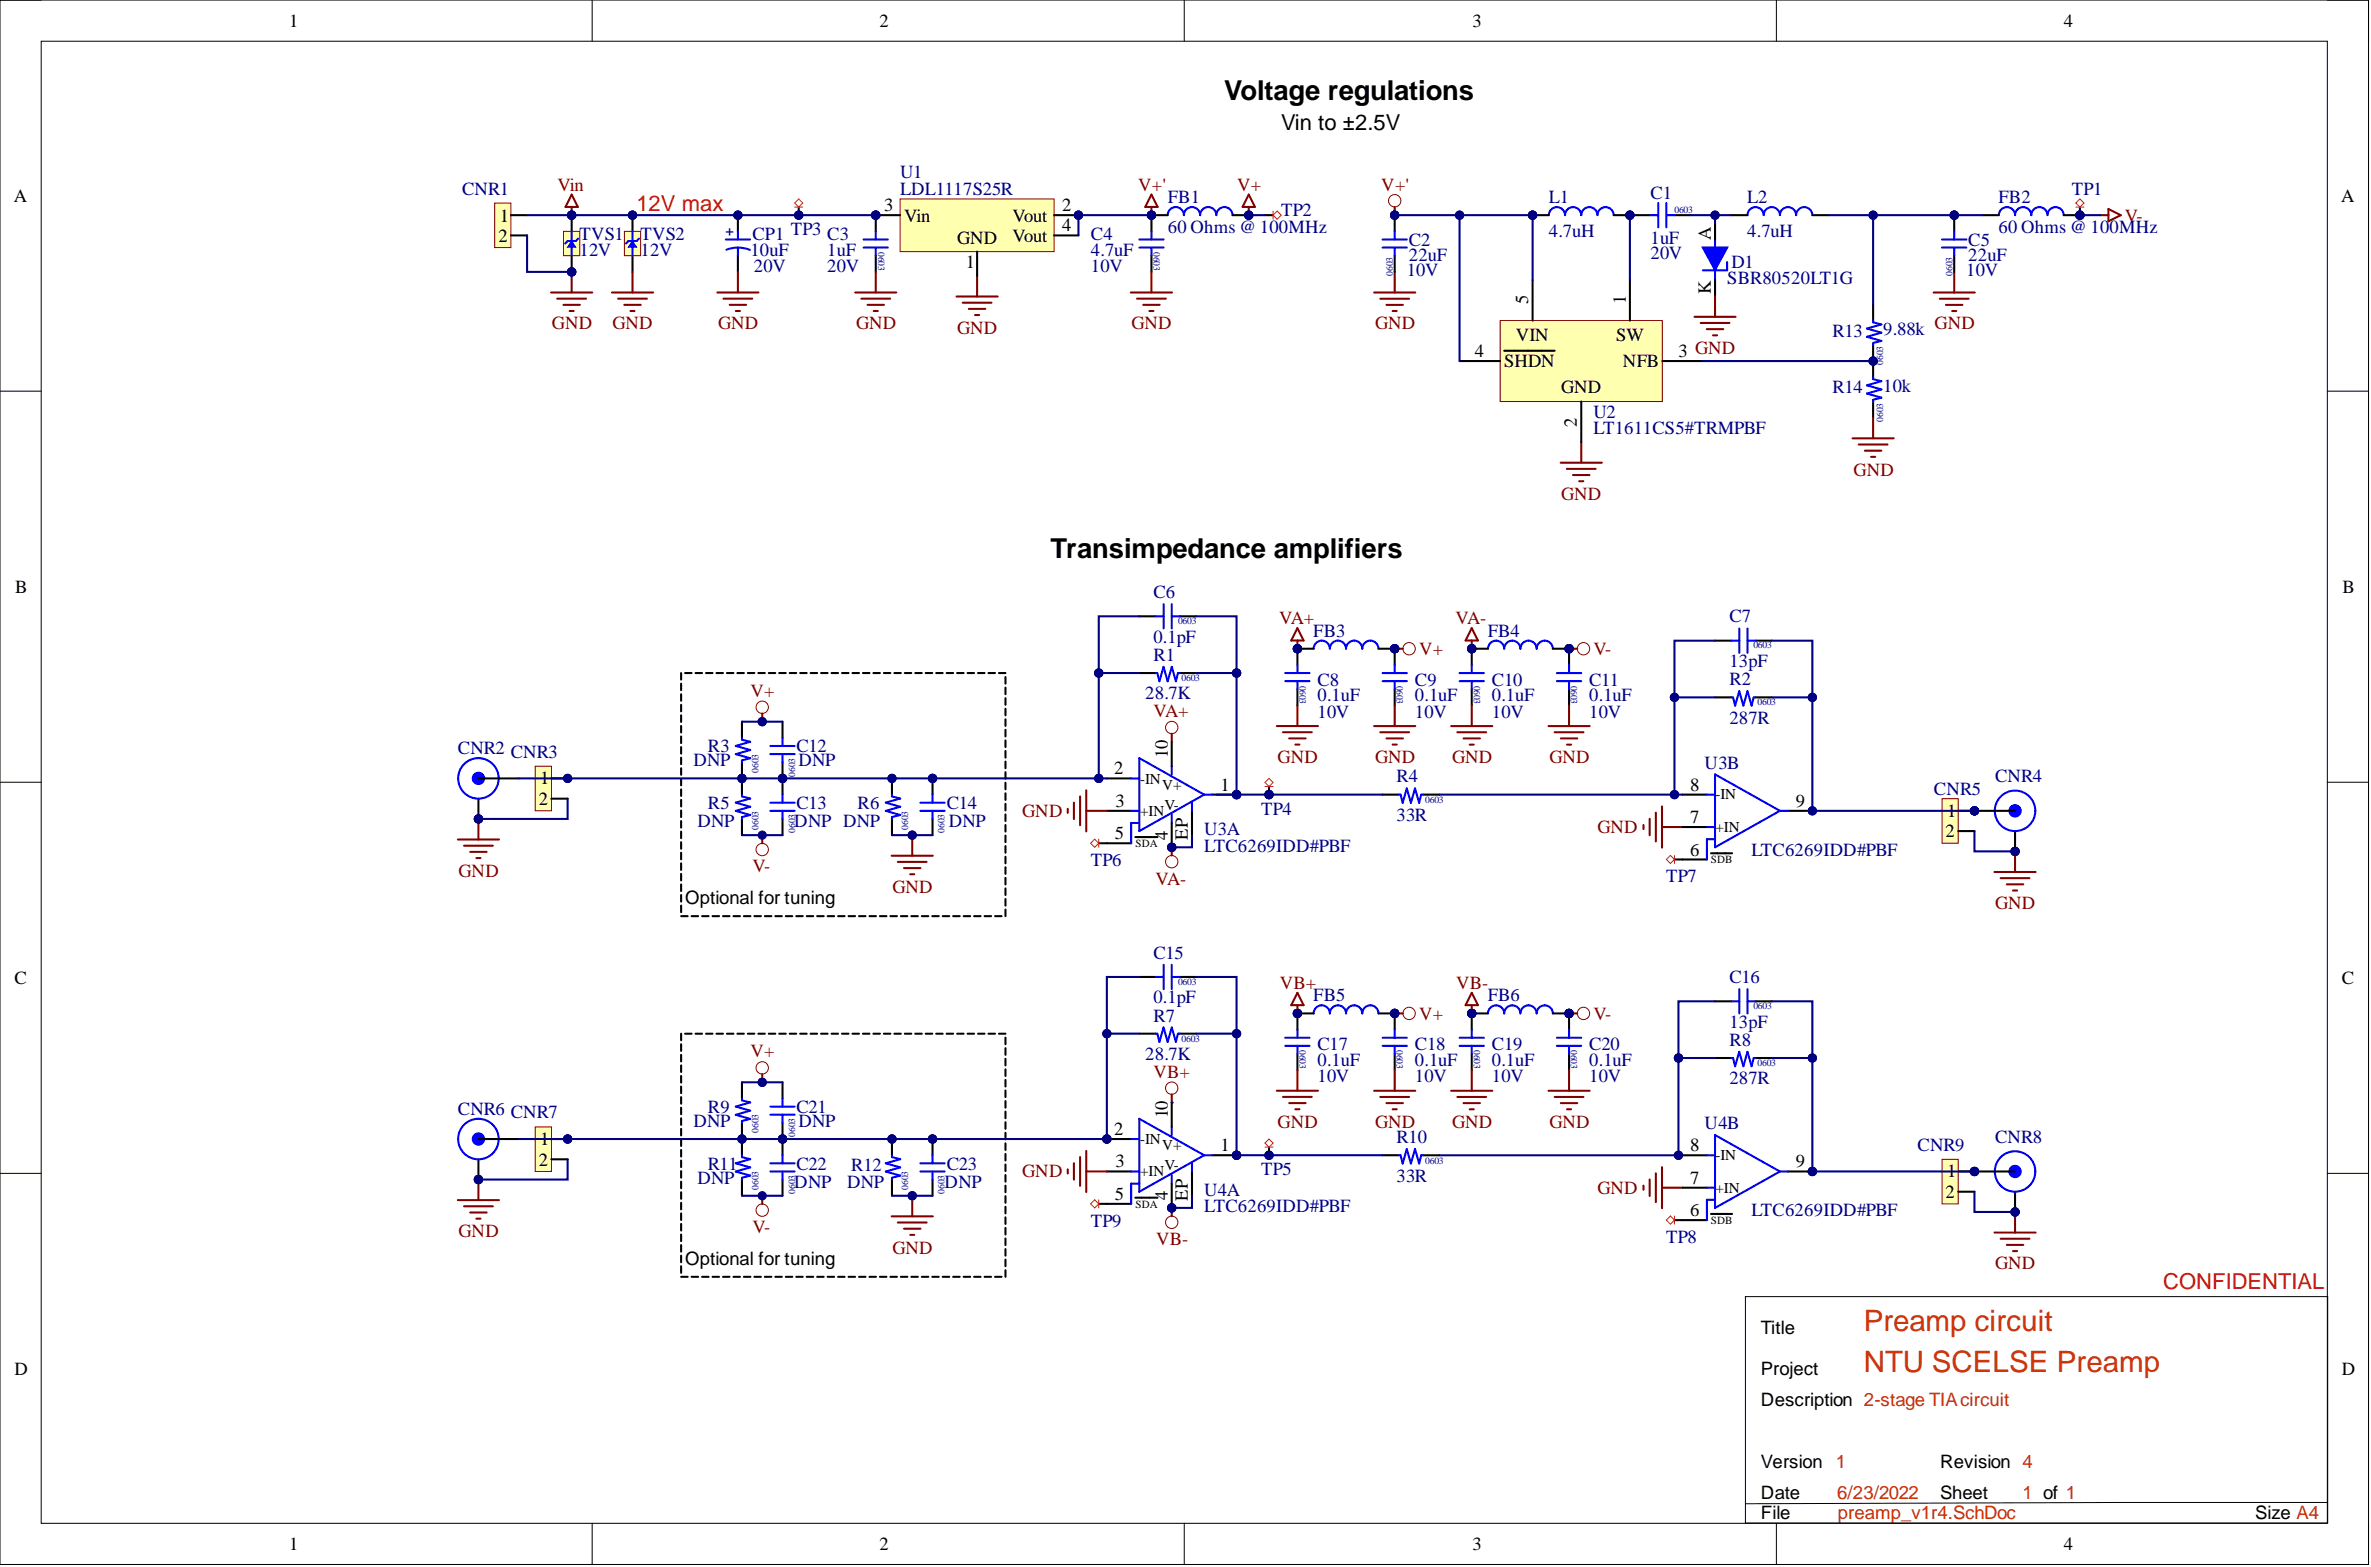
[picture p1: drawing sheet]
<svg xmlns="http://www.w3.org/2000/svg" width="292mm" height="193mm" viewBox="0 0 292 193" stroke-linecap="round" stroke-linejoin="round" font-family="sans-serif">
<defs><g id="words">
<g font-size="3.6" fill="#c30">
<text x="229.6" y="163.9">Preamp circuit</text>
<text x="229.6" y="169">NTU SCELSE Preamp</text>
</g>
<g font-size="3.4">
<text x="150.8" y="12.3">Voltage regulations</text>
<text x="129.4" y="68.7">Transimpedance amplifiers</text>
</g>
<text font-size="2.7" x="157.8" y="16">Vin to ±2.5V</text>
<g font-size="2.7" fill="#f00">
<text x="78.4" y="25.9">12V max</text>
<text x="266.5" y="158.7">CONFIDENTIAL</text>
</g>
<g font-size="2.3">
<text x="35.6" y="3.3">1</text>
<text x="108.3" y="3.3">2</text>
<text x="181.4" y="3.3">3</text>
<text x="254.2" y="3.3">4</text>
<text x="1.7" y="24.8">A</text>
<text x="61.4" y="29.8">2</text>
<text x="61.6" y="27.3">1</text>
<text x="108.9" y="26">3</text>
<text x="111.4" y="27.3">Vin</text>
<text x="124.8" y="27.3">Vout</text>
<text x="124.8" y="29.8">Vout</text>
<text x="130.8" y="26">2</text>
<text x="130.8" y="28.5">4</text>
<text x="210.8" y="29.5" transform="rotate(-90 210.8 29.5)">A</text>
<text x="288.4" y="24.8">A</text>
<text x="117.9" y="30">GND</text>
<text x="119" y="33">1</text>
<text x="188.3" y="37.4" transform="rotate(-90 188.3 37.4)">5</text>
<text x="200.3" y="37.4" transform="rotate(-90 200.3 37.4)">1</text>
<text x="210.8" y="36.2" transform="rotate(-90 210.8 36.2)">K</text>
<text x="181.7" y="43.9">4</text>
<text x="185.3" y="45.2">SHDN</text>
<text x="186.7" y="42">VIN</text>
<text x="199.1" y="42">SW</text>
<text x="199.9" y="45.2">NFB</text>
<text x="206.8" y="43.9">3 GND</text>
<text x="192.3" y="48.4">GND</text>
<text x="194.3" y="52.6" transform="rotate(-90 194.3 52.6)">2</text>
<text x="1.9" y="73">B</text>
<text x="288.6" y="73">B</text>
<text x="137.3" y="95.3">2</text>
<text x="143.9" y="93.4" transform="rotate(-90 143.9 93.4)">10</text>
<text x="66.4" y="99.1">2</text>
<text x="66.6" y="96.6">1</text>
<text x="137.4" y="99.4">3</text>
<text x="150.4" y="97.3">1</text>
<text x="208.2" y="97.3">8</text>
<text x="208.2" y="101.3">7</text>
<text x="221.3" y="99.4">9</text>
<text x="239.9" y="100.6">1</text>
<text x="137.4" y="103.3">5</text>
<text x="143.9" y="103.4" transform="rotate(-90 143.9 103.4)">4</text>
<text x="146.3" y="103.4" transform="rotate(-90 146.3 103.4)">EP</text>
<text x="208.2" y="105.4">6</text>
<text x="239.7" y="103.1">2</text>
<text x="84.4" y="111.4">Optional for tuning</text>
<text x="1.8" y="121.2">C</text>
<text x="288.5" y="121.2">C</text>
<text x="143.9" y="137.7" transform="rotate(-90 143.9 137.7)">10</text>
<text x="66.4" y="143.6">2</text>
<text x="66.6" y="141">1</text>
<text x="137.3" y="139.8">2</text>
<text x="137.4" y="143.7">3</text>
<text x="150.4" y="141.8">1</text>
<text x="208.2" y="141.8">8</text>
<text x="221.3" y="143.7">9</text>
<text x="137.4" y="147.8">5</text>
<text x="143.9" y="147.8" transform="rotate(-90 143.9 147.8)">4</text>
<text x="146.3" y="147.9" transform="rotate(-90 146.3 147.9)">EP</text>
<text x="208.2" y="145.8">7</text>
<text x="208.2" y="149.7">6</text>
<text x="239.7" y="147.5">2</text>
<text x="239.9" y="145">1</text>
<text x="84.4" y="155.8">Optional for tuning</text>
<text x="216.9" y="164.3">Title</text>
<text x="1.8" y="169.3">D</text>
<text x="216.9" y="169.3">Project</text>
<text x="216.9" y="173.1">Description 2-stage TIAcircuit</text>
<text x="288.5" y="169.3">D</text>
<text x="216.9" y="184.5">Date</text>
<text x="216.9" y="180.7">Version</text>
<text x="239" y="184.5">Sheet</text>
<text x="239" y="180.7">Revision 4</text>
<text x="35.6" y="190.9">1</text>
<text x="108.3" y="190.9">2</text>
<text x="181.4" y="190.9">3</text>
<text x="216.9" y="187.1">File</text>
<text x="254.2" y="190.9">4</text>
<text x="277.8" y="187.1">Size A4</text>
</g>
<g font-size="2.3" fill="#800000">
<text x="68.7" y="23.5">Vin</text>
<text x="140.2" y="23.5">V+'</text>
<text x="152.4" y="23.5">V+</text>
<text x="170.2" y="23.5">V+'</text>
<text x="261.8" y="27.3">V-</text>
<text x="68" y="40.6">GND</text>
<text x="75.4" y="40.6">GND</text>
<text x="88.5" y="40.6">GND</text>
<text x="105.5" y="40.6">GND</text>
<text x="117.9" y="41.1">GND</text>
<text x="139.4" y="40.6">GND</text>
<text x="169.4" y="40.6">GND</text>
<text x="238.3" y="40.6">GND</text>
<text x="228.4" y="58.6">GND</text>
<text x="192.3" y="61.5">GND</text>
<text x="157.6" y="76.8">VA+</text>
<text x="179.3" y="76.8">VA-</text>
<text x="174.8" y="80.6">V+</text>
<text x="196.3" y="80.6">V-</text>
<text x="92.4" y="85.9">V+</text>
<text x="142.1" y="88.3">VA+</text>
<text x="157.4" y="94">GND</text>
<text x="169.4" y="94">GND</text>
<text x="178.9" y="94">GND</text>
<text x="190.9" y="94">GND</text>
<text x="125.9" y="100.6">GND</text>
<text x="56.5" y="108">GND</text>
<text x="92.7" y="107.4">V-</text>
<text x="196.8" y="102.6">GND</text>
<text x="110" y="109.9">GND</text>
<text x="142.3" y="108.9">VA-</text>
<text x="245.8" y="112">GND</text>
<text x="157.7" y="121.8">VB+</text>
<text x="174.8" y="125.6">V+</text>
<text x="179.4" y="121.8">VB-</text>
<text x="196.3" y="125.6">V-</text>
<text x="92.4" y="130.2">V+</text>
<text x="142.1" y="132.8">VB+</text>
<text x="157.4" y="138.9">GND</text>
<text x="169.4" y="138.9">GND</text>
<text x="178.9" y="138.9">GND</text>
<text x="190.9" y="138.9">GND</text>
<text x="125.9" y="145">GND</text>
<text x="196.8" y="147">GND</text>
<text x="56.5" y="152.4">GND</text>
<text x="92.7" y="151.8">V-</text>
<text x="110" y="154.4">GND</text>
<text x="142.4" y="153.3">VB-</text>
<text x="245.8" y="156.3">GND</text>
</g>
<g font-size="2.3" fill="#000080">
<text x="110.9" y="22">U1</text>
<text x="56.9" y="24">CNR1</text>
<text x="71.4" y="29.5">TVS1</text>
<text x="78.9" y="29.5">TVS2</text>
<text x="92.7" y="29.5">CP1 TP3 C3</text>
<text x="110.9" y="24">LDL1117S25R</text>
<text x="134.4" y="29.5">C4</text>
<text x="143.9" y="28.7">60 Ohms @ 100MHz</text>
<text x="143.9" y="25">FB1</text>
<text x="157.8" y="26.5">TP2</text>
<text x="190.8" y="29.2">4.7uH</text>
<text x="190.8" y="25">L1</text>
<text x="203.3" y="24.5">C1</text>
<text x="215.3" y="29.2">4.7uH</text>
<text x="215.3" y="25">L2</text>
<text x="246.2" y="28.7">60 Ohms @ 100MHz</text>
<text x="246.2" y="25">FB2</text>
<text x="255.3" y="24">TP1</text>
<text x="71.4" y="31.5">12V</text>
<text x="78.9" y="31.5">12V</text>
<text x="92.4" y="31.5">10uF</text>
<text x="92.9" y="33.5">20V</text>
<text x="101.9" y="33.5">20V</text>
<text x="101.9" y="31.5">1uF</text>
<text x="134.4" y="33.5">10V</text>
<text x="134.4" y="31.5">4.7uF</text>
<text x="173.3" y="34">10V</text>
<text x="173.6" y="32.1">22uF</text>
<text x="173.6" y="30.3">C2</text>
<text x="203.3" y="31.9">20V</text>
<text x="203.3" y="30">1uF</text>
<text x="212.8" y="35">SBR80520LT1G</text>
<text x="213.3" y="33">D1</text>
<text x="242.2" y="34">10V</text>
<text x="242.5" y="32.1">22uF</text>
<text x="242.5" y="30.3">C5</text>
<text x="225.7" y="41.5">R13</text>
<text x="232" y="41.2">9.88k</text>
<text x="196.3" y="53.4">LT1611CS5#TRMPBF</text>
<text x="196.3" y="51.5">U2</text>
<text x="225.7" y="48.4">R14</text>
<text x="232" y="48.3">10k</text>
<text x="142.1" y="73.7">C6</text>
<text x="213.1" y="76.6">C7</text>
<text x="142.1" y="81.4">R1</text>
<text x="142.1" y="79.2">0.1pF</text>
<text x="161.8" y="78.4">FB3</text>
<text x="183.3" y="78.4">FB4</text>
<text x="213.1" y="82.1">13pF</text>
<text x="141.1" y="86.1">28.7K</text>
<text x="162.3" y="88.4">10V</text>
<text x="162.3" y="86.4">0.1uF</text>
<text x="162.3" y="84.4">C8</text>
<text x="174.3" y="88.4">10V</text>
<text x="174.3" y="86.4">0.1uF</text>
<text x="174.3" y="84.4">C9</text>
<text x="183.8" y="88.4">10V</text>
<text x="183.8" y="86.4">0.1uF</text>
<text x="183.8" y="84.4">C10</text>
<text x="195.8" y="88.4">10V</text>
<text x="195.8" y="86.4">0.1uF</text>
<text x="195.8" y="84.4">C11</text>
<text x="213.1" y="89.2">287R</text>
<text x="213.1" y="84.3">R2</text>
<text x="56.4" y="92.9">CNR2 CNR3</text>
<text x="85.4" y="94.4">DNP</text>
<text x="87.2" y="92.6">R3</text>
<text x="98.1" y="92.6">C12</text>
<text x="98.4" y="94.4">DNP</text>
<text x="210" y="94.6">U3B</text>
<text x="85.9" y="101.8">DNP</text>
<text x="87.2" y="99.6">R5</text>
<text x="97.9" y="101.8">DNP DNP</text>
<text x="98.1" y="99.6">C13</text>
<text x="105.6" y="99.6">R6</text>
<text x="116.6" y="99.6">C14</text>
<text x="116.9" y="101.8">DNP</text>
<text x="155.4" y="100.4">TP4</text>
<text x="172" y="101.1">33R</text>
<text x="172" y="96.3">R4</text>
<text x="238.3" y="97.9">CNR5</text>
<text x="245.8" y="96.3">CNR4</text>
<text x="134.4" y="106.6">TP6</text>
<text x="148.4" y="104.9">LTC6269IDD#PBF</text>
<text x="148.4" y="102.8">U3A</text>
<text x="215.8" y="105.4">LTC6269IDD#PBF</text>
<text x="205.3" y="108.7">TP7</text>
<text x="142.1" y="118">C15</text>
<text x="142.1" y="125.8">R7</text>
<text x="142.1" y="123.5">0.1pF</text>
<text x="161.8" y="123.3">FB5</text>
<text x="183.3" y="123.3">FB6</text>
<text x="213.1" y="121.1">C16</text>
<text x="141.1" y="130.6">28.7K</text>
<text x="162.3" y="131.3">0.1uF</text>
<text x="162.3" y="129.3">C17</text>
<text x="174.3" y="131.3">0.1uF</text>
<text x="174.3" y="129.3">C18</text>
<text x="183.8" y="131.3">0.1uF</text>
<text x="183.8" y="129.3">C19</text>
<text x="195.8" y="131.3">0.1uF</text>
<text x="195.8" y="129.3">C20</text>
<text x="213.1" y="128.8">R8</text>
<text x="213.1" y="126.6">13pF</text>
<text x="56.4" y="137.3">CNR6 CNR7</text>
<text x="87.2" y="137.1">R9</text>
<text x="98.1" y="137.1">C21</text>
<text x="162.3" y="133.3">10V</text>
<text x="174.3" y="133.3">10V</text>
<text x="183.8" y="133.3">10V</text>
<text x="195.8" y="133.3">10V</text>
<text x="213.1" y="133.5">287R</text>
<text x="85.4" y="138.8">DNP</text>
<text x="98.4" y="138.8">DNP</text>
<text x="172" y="140.8">R10</text>
<text x="210" y="139">U4B</text>
<text x="236.2" y="141.8">CNR9</text>
<text x="245.8" y="140.8">CNR8</text>
<text x="85.9" y="145.8">DNP</text>
<text x="87.2" y="144.1">R11</text>
<text x="97.9" y="146.3">DNP</text>
<text x="98.1" y="144.1">C22</text>
<text x="104.4" y="146.3">DNP</text>
<text x="104.9" y="144.2">R12</text>
<text x="116.4" y="146.3">DNP</text>
<text x="116.6" y="144.1">C23</text>
<text x="148.4" y="149.2">LTC6269IDD#PBF</text>
<text x="148.4" y="147.3">U4A</text>
<text x="155.4" y="144.7">TP5</text>
<text x="172" y="145.5">33R</text>
<text x="215.8" y="149.7">LTC6269IDD#PBF</text>
<text x="134.4" y="151.1">TP9</text>
<text x="205.3" y="153">TP8</text>
</g>
<g font-size="2.3" fill="#c30">
<text x="226.2" y="180.7">1</text>
<text x="226.3" y="184.5">6/23/2022</text>
<text x="249.2" y="184.5">1 of 1</text>
<text x="226.4" y="187.1">preamp_v1r4.SchDoc</text>
</g>
<g font-size="1.9">
<text x="140.5" y="96.5">-IN</text>
<text x="140.5" y="100.5">+IN</text>
<text x="143.2" y="97.3">V+</text>
<text x="143.4" y="99.7">V-</text>
<text x="211.4" y="98.4">-IN</text>
<text x="211.4" y="102.5">+IN</text>
<text x="140.5" y="140.9">-IN</text>
<text x="143.2" y="141.6">V+</text>
<text x="211.4" y="142.9">-IN</text>
<text x="140.5" y="144.8">+IN</text>
<text x="143.4" y="144.1">V-</text>
<text x="211.4" y="146.9">+IN</text>
</g>
<text font-size="1.8" fill="#000080" x="89.4" y="29.1">+</text>
<g font-size="1.4">
<text x="139.9" y="104.3">SDA</text>
<text x="210.8" y="106.3">SDB</text>
<text x="139.9" y="148.7">SDA</text>
<text x="210.8" y="150.7">SDB</text>
</g>
<g font-size="1.2" fill="#000080">
<text x="206.3" y="26.3">0603</text>
<text x="108.2" y="31" transform="rotate(90 108.2 31)">0603</text>
<text x="142.1" y="31" transform="rotate(90 142.1 31)">0603</text>
<text x="171.6" y="34" transform="rotate(-90 171.6 34)">0603</text>
<text x="240.5" y="34" transform="rotate(-90 240.5 34)">0603</text>
<text x="232" y="45" transform="rotate(-90 232 45)">0603</text>
<text x="232" y="52" transform="rotate(-90 232 52)">0603</text>
<text x="145.1" y="76.9">0603</text>
<text x="145.6" y="83.9">0603</text>
<text x="216" y="79.9">0603</text>
<text x="160.1" y="84.4" transform="rotate(90 160.1 84.4)">0603</text>
<text x="172" y="84.4" transform="rotate(90 172 84.4)">0603</text>
<text x="181.6" y="84.4" transform="rotate(90 181.6 84.4)">0603</text>
<text x="193.5" y="84.4" transform="rotate(90 193.5 84.4)">0603</text>
<text x="216.5" y="86.9">0603</text>
<text x="93.5" y="95.2" transform="rotate(-90 93.5 95.2)">0603</text>
<text x="97.9" y="95.7" transform="rotate(-90 97.9 95.7)">0603</text>
<text x="175.6" y="98.9">0603</text>
<text x="93.5" y="102.2" transform="rotate(-90 93.5 102.2)">0603</text>
<text x="97.9" y="102.6" transform="rotate(-90 97.9 102.6)">0603</text>
<text x="111.9" y="102.2" transform="rotate(-90 111.9 102.2)">0603</text>
<text x="116.4" y="102.6" transform="rotate(-90 116.4 102.6)">0603</text>
<text x="145.1" y="121.3">0603</text>
<text x="216" y="124.3">0603</text>
<text x="145.6" y="128.3">0603</text>
<text x="160.1" y="129.3" transform="rotate(90 160.1 129.3)">0603</text>
<text x="172" y="129.3" transform="rotate(90 172 129.3)">0603</text>
<text x="181.6" y="129.3" transform="rotate(90 181.6 129.3)">0603</text>
<text x="193.5" y="129.3" transform="rotate(90 193.5 129.3)">0603</text>
<text x="216.5" y="131.3">0603</text>
<text x="93.5" y="139.5" transform="rotate(-90 93.5 139.5)">0603</text>
<text x="97.9" y="140" transform="rotate(-90 97.9 140)">0603</text>
<text x="175.6" y="143.3">0603</text>
<text x="93.5" y="146.5" transform="rotate(-90 93.5 146.5)">0603</text>
<text x="97.9" y="147" transform="rotate(-90 97.9 147)">0603</text>
<text x="111.9" y="146.5" transform="rotate(-90 111.9 146.5)">0603</text>
<text x="116.4" y="147" transform="rotate(-90 116.4 147)">0603</text>
</g>
</g></defs>
<g fill="none" stroke="#000" stroke-width=".12">
<path d="M0 0h291.8v192.7h-291.8zM0 0h5.1M5.1 5.1h281.6v182.5h-281.6zM72.9 0v5.1M145.9 0v5.1M218.8 0v5.1M286.7 0h5.1v5.1M0 48.2h5.1M286.7 48.2h5.1M0 96.3h5.1M286.7 96.3h5.1M0 144.5h5.1"/>
<path d="M215 159.7h71.8v27.9h-71.8zM286.7 144.5h5.1M72.9 187.6v5.1M145.9 187.6v5.1M218.8 187.6v5.1M286.8 185l-71.8 .2M291.8 187.6v5.1"/>
</g>
<path d="M56.4 103.4h5.1M57.2 104.1h3.5M57.9 104.9h2.1M58.7 105.7h.5M58.9 100.8v2.6" fill="none" stroke="#800000" stroke-width=".25"/>
<circle cx="58.9" cy="100.8" r=".51" fill="#000080"/>
<circle cx="58.9" cy="100.8" r=".51" fill="none" stroke="#000080" stroke-width=".12"/>
<path d="M140.4 75.9h2M145.4 75.9h1.9M211.3 78.9h2M216.3 78.9h2M140.4 82.9h2M145.4 82.9h1.9M170.3 97.9h2M175.3 97.9h2M211.3 85.9h2M216.3 85.9h2" fill="none" stroke="#000" stroke-width=".25"/>
<g fill="none" stroke="#00f" stroke-width=".25">
<path d="M142.4 75.9h1M143.4 74.4v3M144.4 75.9h1M144.4 74.4v3M213.3 78.9h1M214.3 77.4v3M215.3 78.9h1M215.3 77.4v3M142.4 82.9h.2M142.6 82.9l.2 1 .5-1.8 .6 1.8 .5-1.8 .5 1.8 .2-1M145.2 82.9h.2M172.3 97.9h.3l.2 1 .5-1.8 .5 1.8 .5-1.8 .5 1.8 .3-1"/>
<path d="M175.1 97.9h.2M213.3 85.9h.2l.3 1 .5-1.8 .5 1.8 .5-1.8 .5 1.8 .2-1M216.1 85.9h.2"/>
</g>
<path d="M204.8 99.3v5.1M202.5 101.6v.5M203.2 100.8v2.1M204 100.1v3.5M204.8 101.8h2.5" fill="none" stroke="#800000" stroke-width=".25"/>
<circle cx="96.4" cy="95.9" r=".51" fill="#000080"/>
<circle cx="96.4" cy="95.9" r=".51" fill="none" stroke="#000080" stroke-width=".12"/>
<path d="M96.4 93.9v2" fill="none" stroke="#000" stroke-width=".25"/>
<circle cx="96.4" cy="95.9" r=".51" fill="#000080"/>
<circle cx="96.4" cy="95.9" r=".51" fill="none" stroke="#000080" stroke-width=".12"/>
<path d="M96.4 88.9v2" fill="none" stroke="#000" stroke-width=".25"/>
<path d="M94.9 91.9h3M94.9 92.9h3M96.4 90.9v1M96.4 92.9v1" fill="none" stroke="#00f" stroke-width=".25"/>
<circle cx="91.4" cy="95.9" r=".51" fill="#000080"/>
<circle cx="91.4" cy="95.9" r=".51" fill="none" stroke="#000080" stroke-width=".12"/>
<path d="M91.4 93.9v2" fill="none" stroke="#000" stroke-width=".25"/>
<circle cx="91.4" cy="95.9" r=".51" fill="#000080"/>
<circle cx="91.4" cy="95.9" r=".51" fill="none" stroke="#000080" stroke-width=".12"/>
<path d="M91.4 88.9v2" fill="none" stroke="#000" stroke-width=".25"/>
<path d="M91.4 91.1l1 .2-1.8 .6 1.8 .5-1.8 .5 1.8 .5-1 .2M91.4 90.9v.2M91.4 93.7v.2" fill="none" stroke="#00f" stroke-width=".25"/>
<circle cx="58.9" cy="100.8" r=".51" fill="#000080"/>
<circle cx="58.9" cy="100.8" r=".51" fill="none" stroke="#000080" stroke-width=".12"/>
<path d="M58.9 98.4v2.4" fill="none" stroke="#000" stroke-width=".25"/>
<circle cx="58.9" cy="100.8" r=".51" fill="#000080"/>
<circle cx="58.9" cy="100.8" r=".51" fill="none" stroke="#000080" stroke-width=".12"/>
<circle cx="58.9" cy="95.9" r=".76" fill="#00f"/>
<circle cx="58.9" cy="95.9" r=".76" fill="none" stroke="#00f" stroke-width=".12"/>
<circle cx="58.9" cy="95.9" r="2.5" fill="none" stroke="#00f" stroke-width=".25"/>
<path d="M58.9 95.9h5" fill="none" stroke="#000" stroke-width=".25"/>
<circle cx="93.9" cy="87.1" r=".76" fill="none" stroke="#800000" stroke-width=".12"/>
<path d="M93.9 87.9v1" fill="none" stroke="#800000" stroke-width=".25"/>
<circle cx="93.9" cy="88.9" r=".51" fill="#000080"/>
<circle cx="93.9" cy="88.9" r=".51" fill="none" stroke="#000080" stroke-width=".12"/>
<circle cx="96.4" cy="95.9" r=".51" fill="#000080"/>
<circle cx="96.4" cy="95.9" r=".51" fill="none" stroke="#000080" stroke-width=".12"/>
<path d="M96.4 95.9v2M96.4 100.8v2" fill="none" stroke="#000" stroke-width=".25"/>
<circle cx="96.4" cy="95.9" r=".51" fill="#000080"/>
<circle cx="96.4" cy="95.9" r=".51" fill="none" stroke="#000080" stroke-width=".12"/>
<path d="M91.4 98.1l1 .2-1.8 .5 1.8 .5-1.8 .6 1.8 .5-1 .2M91.4 97.9v.2M94.9 98.9h3M94.9 99.9h3M96.4 97.9v1M96.4 99.9v.9M91.4 100.6v.2" fill="none" stroke="#00f" stroke-width=".25"/>
<path d="M91.4 95.9v2M91.4 100.8v2" fill="none" stroke="#000" stroke-width=".25"/>
<circle cx="93.9" cy="104.6" r=".76" fill="none" stroke="#800000" stroke-width=".12"/>
<path d="M93.9 102.8v1.1" fill="none" stroke="#800000" stroke-width=".25"/>
<circle cx="93.9" cy="102.8" r=".51" fill="#000080"/>
<circle cx="93.9" cy="102.8" r=".51" fill="none" stroke="#000080" stroke-width=".12"/>
<circle cx="114.9" cy="95.9" r=".51" fill="#000080"/>
<circle cx="114.9" cy="95.9" r=".51" fill="none" stroke="#000080" stroke-width=".12"/>
<path d="M114.9 95.9v2M114.9 100.8v2" fill="none" stroke="#000" stroke-width=".25"/>
<circle cx="114.9" cy="95.9" r=".51" fill="#000080"/>
<circle cx="114.9" cy="95.9" r=".51" fill="none" stroke="#000080" stroke-width=".12"/>
<path d="M113.4 98.9h3M113.4 99.9h3M114.9 97.9v1M114.9 99.9v.9" fill="none" stroke="#00f" stroke-width=".25"/>
<circle cx="109.9" cy="95.9" r=".51" fill="#000080"/>
<circle cx="109.9" cy="95.9" r=".51" fill="none" stroke="#000080" stroke-width=".12"/>
<path d="M109.9 95.9v2M109.9 100.8v2" fill="none" stroke="#000" stroke-width=".25"/>
<circle cx="109.9" cy="95.9" r=".51" fill="#000080"/>
<circle cx="109.9" cy="95.9" r=".51" fill="none" stroke="#000080" stroke-width=".12"/>
<path d="M109.9 98.1l1 .2-1.8 .5 1.8 .5-1.8 .6 1.8 .5-1 .2M109.9 97.9v.1M109.9 100.6v.2" fill="none" stroke="#00f" stroke-width=".25"/>
<path d="M109.8 105.4h5.1M110.6 106.1h3.6M111.4 106.9h2M112.1 107.7h.5M112.4 102.8v2.6" fill="none" stroke="#800000" stroke-width=".25"/>
<circle cx="112.4" cy="102.8" r=".51" fill="#000080"/>
<circle cx="112.4" cy="102.8" r=".51" fill="none" stroke="#000080" stroke-width=".12"/>
<g fill="none" stroke="#000" stroke-width=".25">
<path d="M83.9 82.9v.8M83.9 84.2v.8M83.9 85.5v.8M83.9 86.8v.8M83.9 88.1v.8M83.9 89.4v.8M83.9 90.7v.8M83.9 92v.8M83.9 93.3v.8M83.9 94.6v.8M83.9 95.9v.8M83.9 97.2v.8"/>
<path d="M83.9 98.5v.8M83.9 99.8v.8M84.4 82.9h.8M85.7 82.9h.8M87 82.9h.8M88.3 82.9h.8M89.6 82.9h.8M90.8 82.9h.8M92.1 82.9h.8M93.4 82.9h.8M94.7 82.9h.8M96 82.9h.8"/>
<path d="M97.3 82.9h.8M98.6 82.9h.8M99.9 82.9h.8M101.2 82.9h.8M102.4 82.9h.8M103.7 82.9h.8M105 82.9h.8M106.3 82.9h.8M107.6 82.9h.8M108.9 82.9h.8M110.2 82.9h.8M111.5 82.9h.8"/>
<path d="M112.8 82.9h.8M114 82.9h.9M115.3 82.9h.8M116.6 82.9h.8M117.9 82.9h.8M119.2 82.9h.8M120.5 82.9h.8M121.8 82.9h.8M123.1 82.9h.8M123.9 83.4v.8M123.9 84.7v.8M123.9 86v.8"/>
<path d="M123.9 87.3v.8M123.9 88.6v.8M123.9 89.9v.8M123.9 91.2v.8M123.9 92.5v.8M123.9 93.8v.8M123.9 95.1v.8M123.9 96.4v.8M123.9 97.7v.8M123.9 99v.8M83.9 101.1v.8M83.9 102.4v.8"/>
<path d="M83.9 103.7v.8M83.9 105v.8M83.9 106.3v.8M83.9 107.6v.8M83.9 108.9v.8M83.9 110.2v.8M83.9 111.5v.8M83.9 112.8h.8M85.2 112.8h.8M86.5 112.8h.8M87.8 112.8h.8M89.1 112.8h.8"/>
<path d="M90.4 112.8h.8M91.6 112.8h.9M92.9 112.8h.8M94.2 112.8h.8M95.5 112.8h.8M96.8 112.8h.8M98.1 112.8h.8M99.4 112.8h.8M100.7 112.8h.8M102 112.8h.8M103.2 112.8h.9M104.5 112.8h.8"/>
<path d="M105.8 112.8h.8M107.1 112.8h.8M108.4 112.8h.8M109.7 112.8h.8M111 112.8h.8M112.3 112.8h.8M113.6 112.8h.8M114.9 112.8h.8M116.1 112.8h.8M117.4 112.8h.8M118.7 112.8h.8M120 112.8h.8"/>
<path d="M121.3 112.8h.8M122.6 112.8h.8M123.9 100.3v.8M123.9 101.6v.8M123.9 102.9v.8M123.9 104.2v.8M123.9 105.5v.8M123.9 106.8v.8M123.9 108.1v.8M123.9 109.4v.8M123.9 110.7v.8M123.9 112v.8"/>
</g>
<path d="M245.7 107.4h5.1M246.5 108.1h3.5M247.2 108.9h2.1M248 109.7h.5M248.2 104.8v2.6" fill="none" stroke="#800000" stroke-width=".25"/>
<circle cx="248.2" cy="104.8" r=".51" fill="#000080"/>
<circle cx="248.2" cy="104.8" r=".51" fill="none" stroke="#000080" stroke-width=".12"/>
<circle cx="248.2" cy="104.8" r=".51" fill="#000080"/>
<circle cx="248.2" cy="104.8" r=".51" fill="none" stroke="#000080" stroke-width=".12"/>
<circle cx="243.2" cy="99.9" r=".51" fill="#000080"/>
<circle cx="243.2" cy="99.9" r=".51" fill="none" stroke="#000080" stroke-width=".12"/>
<path d="M248.2 102.3v2.5" fill="none" stroke="#000" stroke-width=".25"/>
<circle cx="248.2" cy="104.8" r=".51" fill="#000080"/>
<circle cx="248.2" cy="104.8" r=".51" fill="none" stroke="#000080" stroke-width=".12"/>
<circle cx="248.2" cy="99.9" r=".76" fill="#00f"/>
<circle cx="248.2" cy="99.9" r=".76" fill="none" stroke="#00f" stroke-width=".12"/>
<circle cx="248.2" cy="99.9" r="2.5" fill="none" stroke="#00f" stroke-width=".25"/>
<path d="M243.2 99.9h5" fill="none" stroke="#000" stroke-width=".25"/>
<circle cx="243.2" cy="99.9" r=".51" fill="#000080"/>
<circle cx="243.2" cy="99.9" r=".51" fill="none" stroke="#000080" stroke-width=".12"/>
<path d="M56.4 147.8h5.1M57.2 148.6h3.5M57.9 149.3h2.1M58.7 150.1h.5M58.9 145.3v2.5" fill="none" stroke="#800000" stroke-width=".25"/>
<circle cx="58.9" cy="145.3" r=".51" fill="#000080"/>
<circle cx="58.9" cy="145.3" r=".51" fill="none" stroke="#000080" stroke-width=".12"/>
<path d="M140.4 127.3h2M140.4 120.3h2M145.4 127.3h1.9M145.4 120.3h1.9M211.3 130.3h2M211.3 123.3h2M216.3 130.3h2M216.3 123.3h2M170.3 142.3h2M175.3 142.3h2" fill="none" stroke="#000" stroke-width=".25"/>
<g fill="none" stroke="#00f" stroke-width=".25">
<path d="M143.4 118.8v3M144.4 118.8v3M142.4 127.3h.2M142.4 120.3h1M142.6 127.3l.2 1 .5-1.8 .6 1.8 .5-1.8 .5 1.8 .2-1M144.4 120.3h1M145.2 127.3h.2M213.3 130.3h.2l.3 1 .5-1.8 .5 1.8 .5-1.8 .5 1.8 .2-1M213.3 123.3h1M214.3 121.8v3M215.3 123.3h1M215.3 121.8v3"/>
<path d="M216.1 130.3h.2M172.3 142.3h.3l.2 1 .5-1.8 .5 1.8 .5-1.8 .5 1.8 .3-1M175.1 142.3h.2"/>
</g>
<circle cx="96.4" cy="140.3" r=".51" fill="#000080"/>
<circle cx="96.4" cy="140.3" r=".51" fill="none" stroke="#000080" stroke-width=".12"/>
<path d="M96.4 138.3v2" fill="none" stroke="#000" stroke-width=".25"/>
<circle cx="96.4" cy="140.3" r=".51" fill="#000080"/>
<circle cx="96.4" cy="140.3" r=".51" fill="none" stroke="#000080" stroke-width=".12"/>
<path d="M91.4 133.3v2M91.4 138.3v2M96.4 133.3v2" fill="none" stroke="#000" stroke-width=".25"/>
<path d="M91.4 135.5l1 .3-1.8 .5 1.8 .5-1.8 .5 1.8 .5-1 .2M91.4 135.3v.2M91.4 138.1v.2M94.9 136.3h3M94.9 137.3h3M96.4 135.3v1M96.4 137.3v1" fill="none" stroke="#00f" stroke-width=".25"/>
<circle cx="58.9" cy="145.3" r=".51" fill="#000080"/>
<circle cx="58.9" cy="145.3" r=".51" fill="none" stroke="#000080" stroke-width=".12"/>
<path d="M58.9 142.8v2.5" fill="none" stroke="#000" stroke-width=".25"/>
<circle cx="58.9" cy="145.3" r=".51" fill="#000080"/>
<circle cx="58.9" cy="145.3" r=".51" fill="none" stroke="#000080" stroke-width=".12"/>
<circle cx="58.9" cy="140.3" r=".76" fill="#00f"/>
<circle cx="58.9" cy="140.3" r=".76" fill="none" stroke="#00f" stroke-width=".12"/>
<circle cx="58.9" cy="140.3" r="2.5" fill="none" stroke="#00f" stroke-width=".25"/>
<path d="M58.9 140.3h5" fill="none" stroke="#000" stroke-width=".25"/>
<circle cx="93.9" cy="131.5" r=".76" fill="none" stroke="#800000" stroke-width=".12"/>
<path d="M93.9 132.3v1" fill="none" stroke="#800000" stroke-width=".25"/>
<circle cx="93.9" cy="133.3" r=".51" fill="#000080"/>
<circle cx="93.9" cy="133.3" r=".51" fill="none" stroke="#000080" stroke-width=".12"/>
<circle cx="96.4" cy="140.3" r=".51" fill="#000080"/>
<circle cx="96.4" cy="140.3" r=".51" fill="none" stroke="#000080" stroke-width=".12"/>
<path d="M96.4 140.3v2M96.4 145.3v2" fill="none" stroke="#000" stroke-width=".25"/>
<circle cx="96.4" cy="140.3" r=".51" fill="#000080"/>
<circle cx="96.4" cy="140.3" r=".51" fill="none" stroke="#000080" stroke-width=".12"/>
<path d="M94.9 143.3h3M94.9 144.3h3M96.4 142.3v1M96.4 144.3v1" fill="none" stroke="#00f" stroke-width=".25"/>
<circle cx="91.4" cy="140.3" r=".51" fill="#000080"/>
<circle cx="91.4" cy="140.3" r=".51" fill="none" stroke="#000080" stroke-width=".12"/>
<path d="M91.4 140.3v2M91.4 145.3v2" fill="none" stroke="#000" stroke-width=".25"/>
<circle cx="91.4" cy="140.3" r=".51" fill="#000080"/>
<circle cx="91.4" cy="140.3" r=".51" fill="none" stroke="#000080" stroke-width=".12"/>
<path d="M91.4 142.5l1 .2-1.8 .6 1.8 .5-1.8 .5 1.8 .5-1 .2M91.4 142.3v.2M91.4 145.1v.2" fill="none" stroke="#00f" stroke-width=".25"/>
<circle cx="93.9" cy="149" r=".76" fill="none" stroke="#800000" stroke-width=".12"/>
<path d="M93.9 147.3v1" fill="none" stroke="#800000" stroke-width=".25"/>
<circle cx="93.9" cy="147.3" r=".51" fill="#000080"/>
<circle cx="93.9" cy="147.3" r=".51" fill="none" stroke="#000080" stroke-width=".12"/>
<circle cx="114.9" cy="140.3" r=".51" fill="#000080"/>
<circle cx="114.9" cy="140.3" r=".51" fill="none" stroke="#000080" stroke-width=".12"/>
<path d="M114.9 140.3v2M114.9 145.3v2" fill="none" stroke="#000" stroke-width=".25"/>
<circle cx="114.9" cy="140.3" r=".51" fill="#000080"/>
<circle cx="114.9" cy="140.3" r=".51" fill="none" stroke="#000080" stroke-width=".12"/>
<path d="M113.4 143.3h3M113.4 144.3h3M114.9 142.3v1M114.9 144.3v1" fill="none" stroke="#00f" stroke-width=".25"/>
<circle cx="109.9" cy="140.3" r=".51" fill="#000080"/>
<circle cx="109.9" cy="140.3" r=".51" fill="none" stroke="#000080" stroke-width=".12"/>
<path d="M109.9 140.3v2M109.9 145.3v2" fill="none" stroke="#000" stroke-width=".25"/>
<circle cx="109.9" cy="140.3" r=".51" fill="#000080"/>
<circle cx="109.9" cy="140.3" r=".51" fill="none" stroke="#000080" stroke-width=".12"/>
<path d="M109.9 142.5l1 .2-1.8 .6 1.8 .5-1.8 .5 1.8 .5-1 .2M109.9 142.3v.2M109.9 145.1v.2" fill="none" stroke="#00f" stroke-width=".25"/>
<path d="M109.8 149.8h5.1M110.6 150.5h3.6M111.4 151.3h2M112.1 152.1h.5M112.4 147.3v2.5" fill="none" stroke="#800000" stroke-width=".25"/>
<circle cx="112.4" cy="147.3" r=".51" fill="#000080"/>
<circle cx="112.4" cy="147.3" r=".51" fill="none" stroke="#000080" stroke-width=".12"/>
<g fill="none" stroke="#000" stroke-width=".25">
<path d="M83.9 127.3v.8M83.9 128.6v.8M83.9 129.9v.8M83.9 131.2v.8M83.9 132.5v.8M83.9 133.8v.8M83.9 135.1v.8M83.9 136.4v.8M83.9 137.7v.8M83.9 139v.8M84.4 127.3h.8M85.7 127.3h.8"/>
<path d="M87 127.3h.8M88.3 127.3h.8M89.6 127.3h.8M90.8 127.3h.8M92.1 127.3h.8M93.4 127.3h.8M94.7 127.3h.8M96 127.3h.8M97.3 127.3h.8M98.6 127.3h.8M99.9 127.3h.8M101.2 127.3h.8"/>
<path d="M102.4 127.3h.8M103.7 127.3h.8M105 127.3h.8M106.3 127.3h.8M107.6 127.3h.8M108.9 127.3h.8M110.2 127.3h.8M111.5 127.3h.8M112.8 127.3h.8M114 127.3h.9M115.3 127.3h.8M116.6 127.3h.8"/>
<path d="M117.9 127.3h.8M119.2 127.3h.8M120.5 127.3h.8M121.8 127.3h.8M123.1 127.3h.8M123.9 127.8v.8M123.9 129.1v.8M123.9 130.4v.8M123.9 131.7v.8M123.9 133v.8M123.9 134.3v.8M123.9 135.6v.8"/>
<path d="M123.9 136.9v.8M123.9 138.2v.8M123.9 139.5v.8M83.9 140.3v.8M83.9 141.6v.8M83.9 142.9v.8M83.9 144.2v.8M83.9 145.5v.8M83.9 146.8v.8M83.9 148.1v.8M83.9 149.4v.8M83.9 150.7v.8"/>
<path d="M83.9 152v.8M83.9 153.3v.8M83.9 154.6v.8M83.9 155.9v.8M83.9 157.2h.8M85.2 157.2h.8M86.5 157.2h.8M87.8 157.2h.8M89.1 157.2h.8M90.4 157.2h.8M91.6 157.2h.9M92.9 157.2h.8"/>
<path d="M94.2 157.2h.8M95.5 157.2h.8M96.8 157.2h.8M98.1 157.2h.8M99.4 157.2h.8M100.7 157.2h.8M102 157.2h.8M103.2 157.2h.9M104.5 157.2h.8M105.8 157.2h.8M107.1 157.2h.8M108.4 157.2h.8"/>
<path d="M109.7 157.2h.8M111 157.2h.8M112.3 157.2h.8M113.6 157.2h.8M114.9 157.2h.8M116.1 157.2h.8M117.4 157.2h.8M118.7 157.2h.8M120 157.2h.8M121.3 157.2h.8M122.6 157.2h.8M123.9 140.8v.8"/>
<path d="M123.9 142.1v.8M123.9 143.4v.8M123.9 144.7v.8M123.9 146v.8M123.9 147.3v.8M123.9 148.6v.8M123.9 149.9v.8M123.9 151.2v.8M123.9 152.5v.8M123.9 153.8v.8M123.9 155.1v.8M123.9 156.4v.8"/>
</g>
<circle cx="107.9" cy="26.5" r=".51" fill="#000080"/>
<circle cx="107.9" cy="26.5" r=".51" fill="none" stroke="#000080" stroke-width=".12"/>
<path d="M107.9 26.5v2M107.9 31.5v2" fill="none" stroke="#000" stroke-width=".25"/>
<circle cx="107.9" cy="26.5" r=".51" fill="#000080"/>
<circle cx="107.9" cy="26.5" r=".51" fill="none" stroke="#000080" stroke-width=".12"/>
<path d="M106.4 29.5h3M106.4 30.5h3M107.9 28.5v1M107.9 30.5v1" fill="none" stroke="#00f" stroke-width=".25"/>
<path d="M105.4 36h5M106.1 36.8h3.6M106.9 37.5h2M107.6 38.3h.5M107.9 33.5v2.5M117.8 36.5h5.1M118.6 37.3h3.6M119.4 38h2M120.1 38.8h.5M120.4 34v2.5" fill="none" stroke="#800000" stroke-width=".25"/>
<circle cx="141.9" cy="26.5" r=".51" fill="#000080"/>
<circle cx="141.9" cy="26.5" r=".51" fill="none" stroke="#000080" stroke-width=".12"/>
<path d="M141.9 26.5v2M141.9 31.5v2" fill="none" stroke="#000" stroke-width=".25"/>
<circle cx="141.9" cy="26.5" r=".51" fill="#000080"/>
<circle cx="141.9" cy="26.5" r=".51" fill="none" stroke="#000080" stroke-width=".12"/>
<path d="M140.4 29.5h3M140.4 30.5h3M141.9 28.5v1M141.9 30.5v1" fill="none" stroke="#00f" stroke-width=".25"/>
<path d="M70.4 24l.8 1.5h-1.5zM70.4 25.5v1M139.3 36h5.1M140.1 36.8h3.5M140.8 37.5h2.1M141.6 38.3h.5M141.9 33.5v2.5" fill="none" stroke="#800000" stroke-width=".25"/>
<circle cx="70.4" cy="26.5" r=".51" fill="#000080"/>
<circle cx="70.4" cy="26.5" r=".51" fill="none" stroke="#000080" stroke-width=".12"/>
<path d="M153.8 24l.8 1.5h-1.5zM153.8 25.5v1" fill="none" stroke="#800000" stroke-width=".25"/>
<circle cx="153.8" cy="26.5" r=".51" fill="#000080"/>
<circle cx="153.8" cy="26.5" r=".51" fill="none" stroke="#000080" stroke-width=".12"/>
<path d="M238.2 36h5.1M239 36.8h3.5M239.7 37.5h2.1M240.5 38.3h.5M240.8 33.5v2.5M258.7 26.5h1.1M259.8 25.7l1.5 .8-1.5 .8z" fill="none" stroke="#800000" stroke-width=".25"/>
<circle cx="132.9" cy="26.5" r=".51" fill="#000080"/>
<circle cx="132.9" cy="26.5" r=".51" fill="none" stroke="#000080" stroke-width=".12"/>
<circle cx="107.9" cy="26.5" r=".51" fill="#000080"/>
<circle cx="107.9" cy="26.5" r=".51" fill="none" stroke="#000080" stroke-width=".12"/>
<path d="M110.9 24.5h19v6.5h-19z" fill-rule="evenodd" fill="#ffffb0"/>
<path d="M110.9 24.5h19v6.5h-19z" fill="none" stroke="#800000" stroke-width=".12"/>
<path d="M120.4 31v3M129.9 26.5h3" fill="none" stroke="#000" stroke-width=".25"/>
<circle cx="132.9" cy="26.5" r=".51" fill="#000080"/>
<circle cx="132.9" cy="26.5" r=".51" fill="none" stroke="#000080" stroke-width=".12"/>
<path d="M107.9 26.5h3" fill="none" stroke="#000" stroke-width=".25"/>
<circle cx="107.9" cy="26.5" r=".51" fill="#000080"/>
<circle cx="107.9" cy="26.5" r=".51" fill="none" stroke="#000080" stroke-width=".12"/>
<path d="M129.9 29h3" fill="none" stroke="#000" stroke-width=".25"/>
<circle cx="70.4" cy="33.5" r=".51" fill="#000080"/>
<circle cx="70.4" cy="33.5" r=".51" fill="none" stroke="#000080" stroke-width=".12"/>
<circle cx="70.4" cy="26.5" r=".51" fill="#000080"/>
<circle cx="70.4" cy="26.5" r=".51" fill="none" stroke="#000080" stroke-width=".12"/>
<path d="M70.4 31.5v2" fill="none" stroke="#000" stroke-width=".25"/>
<circle cx="70.4" cy="33.5" r=".51" fill="#000080"/>
<circle cx="70.4" cy="33.5" r=".51" fill="none" stroke="#000080" stroke-width=".12"/>
<path d="M70.4 26.5v2" fill="none" stroke="#000" stroke-width=".25"/>
<circle cx="70.4" cy="26.5" r=".51" fill="#000080"/>
<circle cx="70.4" cy="26.5" r=".51" fill="none" stroke="#000080" stroke-width=".12"/>
<path d="M69.4 28.5h2v3h-2z" fill-rule="evenodd" fill="#ffffb0"/>
<path d="M69.4 28.5h2v3h-2z" fill="none" stroke="#800000" stroke-width=".12"/>
<path d="M70.4 30.2v1.3" fill="none" stroke="#00f" stroke-width=".25"/>
<path d="M70.4 29.7l.5 .7h-1z" fill="#00f"/>
<path d="M70.4 29.7l.5 .7h-1z" fill="none" stroke="#00f" stroke-width=".12"/>
<path d="M69.9 29.7l-.3 .3M70.4 28.5v1.2M71.2 29.4l-.3 .3h-1" fill="none" stroke="#00f" stroke-width=".25"/>
<circle cx="90.9" cy="26.5" r=".51" fill="#000080"/>
<circle cx="90.9" cy="26.5" r=".51" fill="none" stroke="#000080" stroke-width=".12"/>
<path d="M90.9 26.5v2" fill="none" stroke="#000" stroke-width=".25"/>
<circle cx="90.9" cy="26.5" r=".51" fill="#000080"/>
<circle cx="90.9" cy="26.5" r=".51" fill="none" stroke="#000080" stroke-width=".12"/>
<path d="M89.4 29.5h3M90.9 30.5l.8 .1 .7 .2M90.9 30.5l-.7 .1-.7 .1M90.9 28.5v1M90.9 30.5v1" fill="none" stroke="#00f" stroke-width=".25"/>
<path d="M90.9 31.5v2" fill="none" stroke="#000" stroke-width=".25"/>
<path d="M67.9 36h5.1M68.7 36.8h3.5M69.4 37.5h2M70.2 38.3h.5M70.4 33.5v2.5M88.4 36h5M89.1 36.8h3.6M89.9 37.5h2M90.7 38.3h.5M90.9 33.5v2.5" fill="none" stroke="#800000" stroke-width=".25"/>
<circle cx="70.4" cy="33.5" r=".51" fill="#000080"/>
<circle cx="70.4" cy="33.5" r=".51" fill="none" stroke="#000080" stroke-width=".12"/>
<circle cx="77.9" cy="26.5" r=".51" fill="#000080"/>
<circle cx="77.9" cy="26.5" r=".51" fill="none" stroke="#000080" stroke-width=".12"/>
<path d="M77.9 26.5v2M77.9 31.5v2" fill="none" stroke="#000" stroke-width=".25"/>
<circle cx="77.9" cy="26.5" r=".51" fill="#000080"/>
<circle cx="77.9" cy="26.5" r=".51" fill="none" stroke="#000080" stroke-width=".12"/>
<path d="M76.9 28.5h2v3h-2z" fill-rule="evenodd" fill="#ffffb0"/>
<path d="M76.9 28.5h2v3h-2z" fill="none" stroke="#800000" stroke-width=".12"/>
<path d="M77.9 30.2v1.3" fill="none" stroke="#00f" stroke-width=".25"/>
<path d="M77.9 29.7l.5 .7h-1z" fill="#00f"/>
<path d="M77.9 29.7l.5 .7h-1z" fill="none" stroke="#00f" stroke-width=".12"/>
<path d="M77.4 29.7l-.3 .3M77.9 28.5v1.2M78.7 29.4l-.3 .3h-1" fill="none" stroke="#00f" stroke-width=".25"/>
<path d="M75.4 36h5.1M76.1 36.8h3.6M76.9 37.5h2M77.7 38.3h.5M77.9 33.5v2.5" fill="none" stroke="#800000" stroke-width=".25"/>
<circle cx="153.8" cy="26.5" r=".51" fill="#000080"/>
<circle cx="153.8" cy="26.5" r=".51" fill="none" stroke="#000080" stroke-width=".12"/>
<path d="M143.9 26.5a1 1 0 0 1 1-1 1 1 0 0 1 1 1 1 1 0 0 1 .9-1 1 1 0 0 1 1 1 1 1 0 0 1 1-1 1 1 0 0 1 1 1 1 1 0 0 1 1-1 1 1 0 0 1 1 1" fill="none" stroke="#00f" stroke-width=".25"/>
<path d="M141.9 26.5h2M151.8 26.5h2" fill="none" stroke="#000" stroke-width=".25"/>
<circle cx="153.8" cy="26.5" r=".51" fill="#000080"/>
<circle cx="153.8" cy="26.5" r=".51" fill="none" stroke="#000080" stroke-width=".12"/>
<circle cx="256.2" cy="26.5" r=".51" fill="#000080"/>
<circle cx="256.2" cy="26.5" r=".51" fill="none" stroke="#000080" stroke-width=".12"/>
<path d="M246.3 26.5a1 1 0 0 1 .9-1 1 1 0 0 1 1 1 1 1 0 0 1 1-1 1 1 0 0 1 1 1 1 1 0 0 1 1-1 1 1 0 0 1 1 1 1 1 0 0 1 1-1 1 1 0 0 1 1 1" fill="none" stroke="#00f" stroke-width=".25"/>
<path d="M244.3 26.5h2M254.2 26.5h2" fill="none" stroke="#000" stroke-width=".25"/>
<circle cx="256.2" cy="26.5" r=".51" fill="#000080"/>
<circle cx="256.2" cy="26.5" r=".51" fill="none" stroke="#000080" stroke-width=".12"/>
<path d="M155.8 26.5h1" fill="none" stroke="#000" stroke-width=".25"/>
<path d="M156.8 26v1M157.3 26l.5 .5-.5 .5-.5-.5z" fill="none" stroke="#ee0e22" stroke-width=".12"/>
<circle cx="256.2" cy="26.5" r=".51" fill="#000080"/>
<circle cx="256.2" cy="26.5" r=".51" fill="none" stroke="#000080" stroke-width=".12"/>
<path d="M256.2 25.5v1" fill="none" stroke="#000" stroke-width=".25"/>
<circle cx="256.2" cy="26.5" r=".51" fill="#000080"/>
<circle cx="256.2" cy="26.5" r=".51" fill="none" stroke="#000080" stroke-width=".12"/>
<path d="M255.7 25l.5-.5 .5 .5-.5 .5zM255.7 25.5h1" fill="none" stroke="#ee0e22" stroke-width=".12"/>
<circle cx="98.4" cy="26.5" r=".51" fill="#000080"/>
<circle cx="98.4" cy="26.5" r=".51" fill="none" stroke="#000080" stroke-width=".12"/>
<path d="M98.4 25.5v1" fill="none" stroke="#000" stroke-width=".25"/>
<circle cx="98.4" cy="26.5" r=".51" fill="#000080"/>
<circle cx="98.4" cy="26.5" r=".51" fill="none" stroke="#000080" stroke-width=".12"/>
<path d="M97.9 25l.5-.5 .5 .5-.5 .5zM97.9 25.5h1" fill="none" stroke="#ee0e22" stroke-width=".12"/>
<circle cx="156.3" cy="97.9" r=".51" fill="#000080"/>
<circle cx="156.3" cy="97.9" r=".51" fill="none" stroke="#000080" stroke-width=".12"/>
<path d="M156.3 96.9v1" fill="none" stroke="#000" stroke-width=".25"/>
<circle cx="156.3" cy="97.9" r=".51" fill="#000080"/>
<circle cx="156.3" cy="97.9" r=".51" fill="none" stroke="#000080" stroke-width=".12"/>
<path d="M155.8 96.4l.5-.5 .5 .5-.5 .5zM155.8 96.9h1" fill="none" stroke="#ee0e22" stroke-width=".12"/>
<circle cx="156.3" cy="142.3" r=".51" fill="#000080"/>
<circle cx="156.3" cy="142.3" r=".51" fill="none" stroke="#000080" stroke-width=".12"/>
<path d="M156.3 141.3v1" fill="none" stroke="#000" stroke-width=".25"/>
<circle cx="156.3" cy="142.3" r=".51" fill="#000080"/>
<circle cx="156.3" cy="142.3" r=".51" fill="none" stroke="#000080" stroke-width=".12"/>
<path d="M155.8 141.3h1M156.3 140.3l.5 .5-.5 .5-.5-.5z" fill="none" stroke="#ee0e22" stroke-width=".12"/>
<circle cx="69.9" cy="95.9" r=".51" fill="#000080"/>
<circle cx="69.9" cy="95.9" r=".51" fill="none" stroke="#000080" stroke-width=".12"/>
<path d="M65.9 94.4h2v5.5h-2z" fill-rule="evenodd" fill="#ffffb0"/>
<path d="M65.9 94.4h2v5.5h-2z" fill="none" stroke="#800000" stroke-width=".12"/>
<path d="M67.9 95.9h2" fill="none" stroke="#000" stroke-width=".25"/>
<circle cx="69.9" cy="95.9" r=".51" fill="#000080"/>
<circle cx="69.9" cy="95.9" r=".51" fill="none" stroke="#000080" stroke-width=".12"/>
<path d="M67.9 98.4h2" fill="none" stroke="#000" stroke-width=".25"/>
<circle cx="69.9" cy="140.3" r=".51" fill="#000080"/>
<circle cx="69.9" cy="140.3" r=".51" fill="none" stroke="#000080" stroke-width=".12"/>
<path d="M65.9 138.8h2v5.5h-2z" fill-rule="evenodd" fill="#ffffb0"/>
<path d="M65.9 138.8h2v5.5h-2z" fill="none" stroke="#800000" stroke-width=".12"/>
<path d="M67.9 140.3h2" fill="none" stroke="#000" stroke-width=".25"/>
<circle cx="69.9" cy="140.3" r=".51" fill="#000080"/>
<circle cx="69.9" cy="140.3" r=".51" fill="none" stroke="#000080" stroke-width=".12"/>
<path d="M67.9 142.8h2" fill="none" stroke="#000" stroke-width=".25"/>
<path d="M60.9 25h2v5.5h-2z" fill-rule="evenodd" fill="#ffffb0"/>
<path d="M60.9 25h2v5.5h-2z" fill="none" stroke="#800000" stroke-width=".12"/>
<path d="M62.9 26.5h2M62.9 29h2" fill="none" stroke="#000" stroke-width=".25"/>
<path d="M141.9 24l.7 1.5h-1.5zM141.9 25.5v1" fill="none" stroke="#800000" stroke-width=".25"/>
<circle cx="141.9" cy="26.5" r=".51" fill="#000080"/>
<circle cx="141.9" cy="26.5" r=".51" fill="none" stroke="#000080" stroke-width=".12"/>
<circle cx="171.8" cy="24.7" r=".76" fill="none" stroke="#800000" stroke-width=".12"/>
<path d="M171.8 25.5v1" fill="none" stroke="#800000" stroke-width=".25"/>
<circle cx="171.8" cy="26.5" r=".51" fill="#000080"/>
<circle cx="171.8" cy="26.5" r=".51" fill="none" stroke="#000080" stroke-width=".12"/>
<path d="M192.3 57h5M193 57.7h3.6M193.8 58.5h2M194.6 59.3h.5M194.8 54.4v2.6M144.4 104.3v1.1" fill="none" stroke="#800000" stroke-width=".25"/>
<circle cx="144.4" cy="106.1" r=".76" fill="none" stroke="#800000" stroke-width=".12"/>
<circle cx="144.4" cy="104.3" r=".51" fill="#000080"/>
<circle cx="144.4" cy="104.3" r=".51" fill="none" stroke="#000080" stroke-width=".12"/>
<circle cx="144.4" cy="150.5" r=".76" fill="none" stroke="#800000" stroke-width=".12"/>
<path d="M144.4 148.7v1.1" fill="none" stroke="#800000" stroke-width=".25"/>
<circle cx="144.4" cy="148.7" r=".51" fill="#000080"/>
<circle cx="144.4" cy="148.7" r=".51" fill="none" stroke="#000080" stroke-width=".12"/>
<g fill="none" stroke="#800000" stroke-width=".12">
<circle cx="173.6" cy="79.9" r=".76"/>
<circle cx="144.3" cy="134" r=".76"/>
</g>
<path d="M171.8 79.9h1M144.4 134.8v1" fill="none" stroke="#800000" stroke-width=".25"/>
<circle cx="171.8" cy="79.9" r=".51" fill="#000080"/>
<circle cx="171.8" cy="79.9" r=".51" fill="none" stroke="#000080" stroke-width=".12"/>
<circle cx="159.8" cy="79.9" r=".51" fill="#000080"/>
<circle cx="159.8" cy="79.9" r=".51" fill="none" stroke="#000080" stroke-width=".12"/>
<path d="M159.8 79.9v2M159.8 84.9v2" fill="none" stroke="#000" stroke-width=".25"/>
<circle cx="159.8" cy="79.9" r=".51" fill="#000080"/>
<circle cx="159.8" cy="79.9" r=".51" fill="none" stroke="#000080" stroke-width=".12"/>
<path d="M158.3 82.9h3M158.3 83.9h3M159.8 81.9v1M159.8 83.9v1" fill="none" stroke="#00f" stroke-width=".25"/>
<path d="M157.3 89.4h5.1M158.1 90.2h3.5M158.8 90.9h2.1M159.6 91.7h.5M159.8 86.9v2.5" fill="none" stroke="#800000" stroke-width=".25"/>
<circle cx="159.8" cy="79.9" r=".51" fill="#000080"/>
<circle cx="159.8" cy="79.9" r=".51" fill="none" stroke="#000080" stroke-width=".12"/>
<circle cx="171.8" cy="79.9" r=".51" fill="#000080"/>
<circle cx="171.8" cy="79.9" r=".51" fill="none" stroke="#000080" stroke-width=".12"/>
<path d="M161.8 79.9a1 1 0 0 1 1-1 1 1 0 0 1 1 1 1 1 0 0 1 1-1 1 1 0 0 1 1 1 1 1 0 0 1 1-1 1 1 0 0 1 1 1 1 1 0 0 1 1-1 1 1 0 0 1 1 1" fill="none" stroke="#00f" stroke-width=".25"/>
<path d="M159.8 79.9h2" fill="none" stroke="#000" stroke-width=".25"/>
<circle cx="159.8" cy="79.9" r=".51" fill="#000080"/>
<circle cx="159.8" cy="79.9" r=".51" fill="none" stroke="#000080" stroke-width=".12"/>
<path d="M169.8 79.9h2" fill="none" stroke="#000" stroke-width=".25"/>
<circle cx="171.8" cy="79.9" r=".51" fill="#000080"/>
<circle cx="171.8" cy="79.9" r=".51" fill="none" stroke="#000080" stroke-width=".12"/>
<path d="M159.8 77.4l.8 1.5h-1.5zM159.8 78.9v1" fill="none" stroke="#800000" stroke-width=".25"/>
<circle cx="159.8" cy="79.9" r=".51" fill="#000080"/>
<circle cx="159.8" cy="79.9" r=".51" fill="none" stroke="#000080" stroke-width=".12"/>
<g fill="none" stroke="#800000" stroke-width=".12">
<circle cx="195.1" cy="79.9" r=".76"/>
<circle cx="144.4" cy="89.6" r=".76"/>
</g>
<path d="M193.3 79.9h1M144.4 90.3v1.1" fill="none" stroke="#800000" stroke-width=".25"/>
<circle cx="193.3" cy="79.9" r=".51" fill="#000080"/>
<circle cx="193.3" cy="79.9" r=".51" fill="none" stroke="#000080" stroke-width=".12"/>
<circle cx="181.3" cy="79.9" r=".51" fill="#000080"/>
<circle cx="181.3" cy="79.9" r=".51" fill="none" stroke="#000080" stroke-width=".12"/>
<path d="M181.3 79.9v2M181.3 84.9v2" fill="none" stroke="#000" stroke-width=".25"/>
<circle cx="181.3" cy="79.9" r=".51" fill="#000080"/>
<circle cx="181.3" cy="79.9" r=".51" fill="none" stroke="#000080" stroke-width=".12"/>
<path d="M179.8 82.9h3M179.8 83.9h3M181.3 81.9v1M181.3 83.9v1" fill="none" stroke="#00f" stroke-width=".25"/>
<path d="M178.8 89.4h5.1M179.5 90.2h3.6M180.3 90.9h2M181.1 91.7h.5M181.3 86.9v2.5" fill="none" stroke="#800000" stroke-width=".25"/>
<circle cx="181.3" cy="79.9" r=".51" fill="#000080"/>
<circle cx="181.3" cy="79.9" r=".51" fill="none" stroke="#000080" stroke-width=".12"/>
<circle cx="193.3" cy="79.9" r=".51" fill="#000080"/>
<circle cx="193.3" cy="79.9" r=".51" fill="none" stroke="#000080" stroke-width=".12"/>
<path d="M183.3 79.9a1 1 0 0 1 1-1 1 1 0 0 1 1 1 1 1 0 0 1 1-1 1 1 0 0 1 1 1 1 1 0 0 1 1-1 1 1 0 0 1 1 1 1 1 0 0 1 1-1 1 1 0 0 1 1 1" fill="none" stroke="#00f" stroke-width=".25"/>
<path d="M181.3 79.9h2" fill="none" stroke="#000" stroke-width=".25"/>
<circle cx="181.3" cy="79.9" r=".51" fill="#000080"/>
<circle cx="181.3" cy="79.9" r=".51" fill="none" stroke="#000080" stroke-width=".12"/>
<path d="M191.3 79.9h2" fill="none" stroke="#000" stroke-width=".25"/>
<circle cx="193.3" cy="79.9" r=".51" fill="#000080"/>
<circle cx="193.3" cy="79.9" r=".51" fill="none" stroke="#000080" stroke-width=".12"/>
<path d="M181.3 77.4l.8 1.5h-1.5zM181.3 78.9v1" fill="none" stroke="#800000" stroke-width=".25"/>
<circle cx="181.3" cy="79.9" r=".51" fill="#000080"/>
<circle cx="181.3" cy="79.9" r=".51" fill="none" stroke="#000080" stroke-width=".12"/>
<circle cx="173.6" cy="124.8" r=".76" fill="none" stroke="#800000" stroke-width=".12"/>
<path d="M171.8 124.8h1" fill="none" stroke="#800000" stroke-width=".25"/>
<circle cx="171.8" cy="124.8" r=".51" fill="#000080"/>
<circle cx="171.8" cy="124.8" r=".51" fill="none" stroke="#000080" stroke-width=".12"/>
<circle cx="159.8" cy="124.8" r=".51" fill="#000080"/>
<circle cx="159.8" cy="124.8" r=".51" fill="none" stroke="#000080" stroke-width=".12"/>
<path d="M159.8 124.8v2M159.8 129.8v2" fill="none" stroke="#000" stroke-width=".25"/>
<circle cx="159.8" cy="124.8" r=".51" fill="#000080"/>
<circle cx="159.8" cy="124.8" r=".51" fill="none" stroke="#000080" stroke-width=".12"/>
<path d="M158.3 127.8h3M158.3 128.8h3M159.8 126.8v1M159.8 128.8v1" fill="none" stroke="#00f" stroke-width=".25"/>
<path d="M157.3 134.3h5.1M158.1 135.1h3.5M158.8 135.8h2.1M159.6 136.6h.5M159.8 131.8v2.5" fill="none" stroke="#800000" stroke-width=".25"/>
<circle cx="159.8" cy="124.8" r=".51" fill="#000080"/>
<circle cx="159.8" cy="124.8" r=".51" fill="none" stroke="#000080" stroke-width=".12"/>
<circle cx="171.8" cy="124.8" r=".51" fill="#000080"/>
<circle cx="171.8" cy="124.8" r=".51" fill="none" stroke="#000080" stroke-width=".12"/>
<path d="M161.8 124.8a1 1 0 0 1 1-1 1 1 0 0 1 1 1 1 1 0 0 1 1-1 1 1 0 0 1 1 1 1 1 0 0 1 1-1 1 1 0 0 1 1 1 1 1 0 0 1 1-1 1 1 0 0 1 1 1" fill="none" stroke="#00f" stroke-width=".25"/>
<path d="M159.8 124.8h2" fill="none" stroke="#000" stroke-width=".25"/>
<circle cx="159.8" cy="124.8" r=".51" fill="#000080"/>
<circle cx="159.8" cy="124.8" r=".51" fill="none" stroke="#000080" stroke-width=".12"/>
<path d="M169.8 124.8h2" fill="none" stroke="#000" stroke-width=".25"/>
<circle cx="171.8" cy="124.8" r=".51" fill="#000080"/>
<circle cx="171.8" cy="124.8" r=".51" fill="none" stroke="#000080" stroke-width=".12"/>
<path d="M159.8 122.3l.8 1.5h-1.5zM159.8 123.8v1" fill="none" stroke="#800000" stroke-width=".25"/>
<circle cx="159.8" cy="124.8" r=".51" fill="#000080"/>
<circle cx="159.8" cy="124.8" r=".51" fill="none" stroke="#000080" stroke-width=".12"/>
<circle cx="195.1" cy="124.8" r=".76" fill="none" stroke="#800000" stroke-width=".12"/>
<path d="M193.3 124.8h1" fill="none" stroke="#800000" stroke-width=".25"/>
<circle cx="193.3" cy="124.8" r=".51" fill="#000080"/>
<circle cx="193.3" cy="124.8" r=".51" fill="none" stroke="#000080" stroke-width=".12"/>
<circle cx="181.3" cy="124.8" r=".51" fill="#000080"/>
<circle cx="181.3" cy="124.8" r=".51" fill="none" stroke="#000080" stroke-width=".12"/>
<path d="M181.3 124.8v2M181.3 129.8v2" fill="none" stroke="#000" stroke-width=".25"/>
<circle cx="181.3" cy="124.8" r=".51" fill="#000080"/>
<circle cx="181.3" cy="124.8" r=".51" fill="none" stroke="#000080" stroke-width=".12"/>
<path d="M179.8 127.8h3M179.8 128.8h3M181.3 126.8v1M181.3 128.8v1" fill="none" stroke="#00f" stroke-width=".25"/>
<path d="M178.8 134.3h5.1M179.5 135.1h3.6M180.3 135.8h2M181.1 136.6h.5M181.3 131.8v2.5" fill="none" stroke="#800000" stroke-width=".25"/>
<circle cx="181.3" cy="124.8" r=".51" fill="#000080"/>
<circle cx="181.3" cy="124.8" r=".51" fill="none" stroke="#000080" stroke-width=".12"/>
<circle cx="193.3" cy="124.8" r=".51" fill="#000080"/>
<circle cx="193.3" cy="124.8" r=".51" fill="none" stroke="#000080" stroke-width=".12"/>
<path d="M183.3 124.8a1 1 0 0 1 1-1 1 1 0 0 1 1 1 1 1 0 0 1 1-1 1 1 0 0 1 1 1 1 1 0 0 1 1-1 1 1 0 0 1 1 1 1 1 0 0 1 1-1 1 1 0 0 1 1 1" fill="none" stroke="#00f" stroke-width=".25"/>
<path d="M181.3 124.8h2" fill="none" stroke="#000" stroke-width=".25"/>
<circle cx="181.3" cy="124.8" r=".51" fill="#000080"/>
<circle cx="181.3" cy="124.8" r=".51" fill="none" stroke="#000080" stroke-width=".12"/>
<path d="M191.3 124.8h2" fill="none" stroke="#000" stroke-width=".25"/>
<circle cx="193.3" cy="124.8" r=".51" fill="#000080"/>
<circle cx="193.3" cy="124.8" r=".51" fill="none" stroke="#000080" stroke-width=".12"/>
<path d="M181.3 122.3l.8 1.5h-1.5zM181.3 123.8v1" fill="none" stroke="#800000" stroke-width=".25"/>
<circle cx="181.3" cy="124.8" r=".51" fill="#000080"/>
<circle cx="181.3" cy="124.8" r=".51" fill="none" stroke="#000080" stroke-width=".12"/>
<path d="M245.7 151.8h5.1M246.5 152.5h3.5M247.2 153.3h2.1M248 154.1h.5M248.2 149.2v2.6" fill="none" stroke="#800000" stroke-width=".25"/>
<circle cx="248.2" cy="149.3" r=".51" fill="#000080"/>
<circle cx="248.2" cy="149.3" r=".51" fill="none" stroke="#000080" stroke-width=".12"/>
<circle cx="248.2" cy="149.3" r=".51" fill="#000080"/>
<circle cx="248.2" cy="149.3" r=".51" fill="none" stroke="#000080" stroke-width=".12"/>
<circle cx="243.2" cy="144.3" r=".51" fill="#000080"/>
<circle cx="243.2" cy="144.3" r=".51" fill="none" stroke="#000080" stroke-width=".12"/>
<path d="M248.2 146.8v2.4" fill="none" stroke="#000" stroke-width=".25"/>
<circle cx="248.2" cy="149.3" r=".51" fill="#000080"/>
<circle cx="248.2" cy="149.3" r=".51" fill="none" stroke="#000080" stroke-width=".12"/>
<circle cx="248.2" cy="144.3" r=".76" fill="#00f"/>
<circle cx="248.2" cy="144.3" r=".76" fill="none" stroke="#00f" stroke-width=".12"/>
<circle cx="248.2" cy="144.3" r="2.5" fill="none" stroke="#00f" stroke-width=".25"/>
<path d="M243.2 144.3h5" fill="none" stroke="#000" stroke-width=".25"/>
<circle cx="243.2" cy="144.3" r=".51" fill="#000080"/>
<circle cx="243.2" cy="144.3" r=".51" fill="none" stroke="#000080" stroke-width=".12"/>
<circle cx="243.2" cy="144.3" r=".51" fill="#000080"/>
<circle cx="243.2" cy="144.3" r=".51" fill="none" stroke="#000080" stroke-width=".12"/>
<path d="M239.3 142.8h1.9v5.5h-1.9z" fill-rule="evenodd" fill="#ffffb0"/>
<path d="M239.3 142.8h1.9v5.5h-1.9z" fill="none" stroke="#800000" stroke-width=".12"/>
<path d="M241.2 144.3h2" fill="none" stroke="#000" stroke-width=".25"/>
<circle cx="243.2" cy="144.3" r=".51" fill="#000080"/>
<circle cx="243.2" cy="144.3" r=".51" fill="none" stroke="#000080" stroke-width=".12"/>
<path d="M241.2 146.8h2" fill="none" stroke="#000" stroke-width=".25"/>
<circle cx="243.2" cy="99.9" r=".51" fill="#000080"/>
<circle cx="243.2" cy="99.9" r=".51" fill="none" stroke="#000080" stroke-width=".12"/>
<path d="M239.3 98.4h1.9v5.4h-1.9z" fill-rule="evenodd" fill="#ffffb0"/>
<path d="M239.3 98.4h1.9v5.4h-1.9z" fill="none" stroke="#800000" stroke-width=".12"/>
<path d="M241.2 99.9h2" fill="none" stroke="#000" stroke-width=".25"/>
<circle cx="243.2" cy="99.9" r=".51" fill="#000080"/>
<circle cx="243.2" cy="99.9" r=".51" fill="none" stroke="#000080" stroke-width=".12"/>
<path d="M241.2 102.3h2" fill="none" stroke="#000" stroke-width=".25"/>
<circle cx="171.8" cy="79.9" r=".51" fill="#000080"/>
<circle cx="171.8" cy="79.9" r=".51" fill="none" stroke="#000080" stroke-width=".12"/>
<path d="M171.8 79.9v2M171.8 84.9v2" fill="none" stroke="#000" stroke-width=".25"/>
<circle cx="171.8" cy="79.9" r=".51" fill="#000080"/>
<circle cx="171.8" cy="79.9" r=".51" fill="none" stroke="#000080" stroke-width=".12"/>
<path d="M170.3 82.9h3M170.3 83.9h3M171.8 81.9v1M171.8 83.9v1" fill="none" stroke="#00f" stroke-width=".25"/>
<path d="M169.3 89.4h5.1M170 90.2h3.6M170.8 90.9h2M171.6 91.7h.5M171.8 86.9v2.5" fill="none" stroke="#800000" stroke-width=".25"/>
<circle cx="193.3" cy="79.9" r=".51" fill="#000080"/>
<circle cx="193.3" cy="79.9" r=".51" fill="none" stroke="#000080" stroke-width=".12"/>
<path d="M193.3 79.9v2M193.3 84.9v2" fill="none" stroke="#000" stroke-width=".25"/>
<circle cx="193.3" cy="79.9" r=".51" fill="#000080"/>
<circle cx="193.3" cy="79.9" r=".51" fill="none" stroke="#000080" stroke-width=".12"/>
<path d="M191.8 82.9h3M191.8 83.9h3M193.3 81.9v1M193.3 83.9v1" fill="none" stroke="#00f" stroke-width=".25"/>
<path d="M190.8 89.4h5M191.5 90.2h3.6M192.3 90.9h2M193.1 91.7h.5M193.3 86.9v2.5" fill="none" stroke="#800000" stroke-width=".25"/>
<circle cx="171.8" cy="124.8" r=".51" fill="#000080"/>
<circle cx="171.8" cy="124.8" r=".51" fill="none" stroke="#000080" stroke-width=".12"/>
<path d="M171.8 124.8v2M171.8 129.8v2" fill="none" stroke="#000" stroke-width=".25"/>
<circle cx="171.8" cy="124.8" r=".51" fill="#000080"/>
<circle cx="171.8" cy="124.8" r=".51" fill="none" stroke="#000080" stroke-width=".12"/>
<path d="M170.3 127.8h3M170.3 128.8h3M171.8 126.8v1M171.8 128.8v1" fill="none" stroke="#00f" stroke-width=".25"/>
<path d="M169.3 134.3h5.1M170 135.1h3.6M170.8 135.8h2M171.6 136.6h.5M171.8 131.8v2.5" fill="none" stroke="#800000" stroke-width=".25"/>
<circle cx="193.3" cy="124.8" r=".51" fill="#000080"/>
<circle cx="193.3" cy="124.8" r=".51" fill="none" stroke="#000080" stroke-width=".12"/>
<path d="M193.3 124.8v2M193.3 129.8v2" fill="none" stroke="#000" stroke-width=".25"/>
<circle cx="193.3" cy="124.8" r=".51" fill="#000080"/>
<circle cx="193.3" cy="124.8" r=".51" fill="none" stroke="#000080" stroke-width=".12"/>
<path d="M191.8 127.8h3M191.8 128.8h3M193.3 126.8v1M193.3 128.8v1" fill="none" stroke="#00f" stroke-width=".25"/>
<path d="M190.8 134.3h5M191.5 135.1h3.6M192.3 135.8h2M193.1 136.6h.5M193.3 131.8v2.5" fill="none" stroke="#800000" stroke-width=".25"/>
<circle cx="152.3" cy="97.9" r=".51" fill="#000080"/>
<circle cx="152.3" cy="97.9" r=".51" fill="none" stroke="#000080" stroke-width=".12"/>
<circle cx="144.4" cy="104.3" r=".51" fill="#000080"/>
<circle cx="144.4" cy="104.3" r=".51" fill="none" stroke="#000080" stroke-width=".12"/>
<path d="M140.4 93.4l7.9 4.5-7.9 4.4z" fill="none" stroke="#00f" stroke-width=".25"/>
<path d="M136.4 95.9h3M136.4 99.9h3M149.3 97.9h3" fill="none" stroke="#000" stroke-width=".25"/>
<circle cx="152.3" cy="97.9" r=".51" fill="#000080"/>
<circle cx="152.3" cy="97.9" r=".51" fill="none" stroke="#000080" stroke-width=".12"/>
<path d="M139.4 99.9h1M139.4 95.9h1M144.4 94.4v1M148.3 97.9h1M144.4 100.3v1" fill="none" stroke="#00f" stroke-width=".25"/>
<path d="M144.4 91.4v3M144.4 101.3v3" fill="none" stroke="#000" stroke-width=".25"/>
<circle cx="144.4" cy="104.3" r=".51" fill="#000080"/>
<circle cx="144.4" cy="104.3" r=".51" fill="none" stroke="#000080" stroke-width=".12"/>
<path d="M146.8 99.9v2.9M207.3 97.9h3M220.3 99.9h3M135.4 103.8h4M139.9 103.1h2.7M206.3 105.8h4M207.3 101.8h3M210.8 105.1h2.6" fill="none" stroke="#000" stroke-width=".25"/>
<path d="M146.8 98.9v1M210.3 97.9h1M211.3 95.4l8 4.5-8 4.4zM219.2 99.9h1.1M140.4 101.3h-1v2.5M210.3 101.8h1M211.3 103.3h-1v2.5" fill="none" stroke="#00f" stroke-width=".25"/>
<path d="M131.5 99.6v.5M132.3 98.8v2.1M133.1 98.1v3.5M133.8 97.3v5.1M133.8 99.9h2.6" fill="none" stroke="#800000" stroke-width=".25"/>
<path d="M134.9 103.3l.5 .5-.5 .5-.5-.5zM135.4 103.3v1M205.3 105.8l.5-.5 .5 .5-.5 .5zM206.3 105.3v1" fill="none" stroke="#ee0e22" stroke-width=".12"/>
<circle cx="136.4" cy="140.3" r=".51" fill="#000080"/>
<circle cx="136.4" cy="140.3" r=".51" fill="none" stroke="#000080" stroke-width=".12"/>
<circle cx="152.3" cy="142.3" r=".51" fill="#000080"/>
<circle cx="152.3" cy="142.3" r=".51" fill="none" stroke="#000080" stroke-width=".12"/>
<circle cx="144.4" cy="148.7" r=".51" fill="#000080"/>
<circle cx="144.4" cy="148.7" r=".51" fill="none" stroke="#000080" stroke-width=".12"/>
<path d="M140.4 137.8l7.9 4.5-7.9 4.5z" fill="none" stroke="#00f" stroke-width=".25"/>
<path d="M136.4 140.3h3" fill="none" stroke="#000" stroke-width=".25"/>
<circle cx="136.4" cy="140.3" r=".51" fill="#000080"/>
<circle cx="136.4" cy="140.3" r=".51" fill="none" stroke="#000080" stroke-width=".12"/>
<path d="M136.4 144.3h3M149.3 142.3h3" fill="none" stroke="#000" stroke-width=".25"/>
<circle cx="152.3" cy="142.3" r=".51" fill="#000080"/>
<circle cx="152.3" cy="142.3" r=".51" fill="none" stroke="#000080" stroke-width=".12"/>
<path d="M144.4 138.8v1M139.4 144.3h1M139.4 140.3h1M144.4 144.7v1.1M148.3 142.3h1" fill="none" stroke="#00f" stroke-width=".25"/>
<path d="M144.4 135.8v3M144.4 145.8v2.9" fill="none" stroke="#000" stroke-width=".25"/>
<circle cx="144.4" cy="148.7" r=".51" fill="#000080"/>
<circle cx="144.4" cy="148.7" r=".51" fill="none" stroke="#000080" stroke-width=".12"/>
<path d="M136.4 148.3h3M139.9 147.5h2.7M146.8 144.3v3" fill="none" stroke="#000" stroke-width=".25"/>
<path d="M140.4 145.8h-1v2.5M146.8 143.3v1" fill="none" stroke="#00f" stroke-width=".25"/>
<path d="M131.5 144v.5M132.3 143.2v2.1M133.1 142.5v3.5M133.8 141.7v5.1M133.8 144.3h2.6M202.5 146v.5M203.2 145.2v2.1M204 144.5v3.5M204.8 143.7v5.1M204.8 146.3h2.5" fill="none" stroke="#800000" stroke-width=".25"/>
<circle cx="223.3" cy="144.3" r=".51" fill="#000080"/>
<circle cx="223.3" cy="144.3" r=".51" fill="none" stroke="#000080" stroke-width=".12"/>
<path d="M211.3 139.8l8 4.5-8 4.5z" fill="none" stroke="#00f" stroke-width=".25"/>
<path d="M207.3 142.3h3M207.3 146.3h3M220.3 144.3h3" fill="none" stroke="#000" stroke-width=".25"/>
<circle cx="223.3" cy="144.3" r=".51" fill="#000080"/>
<circle cx="223.3" cy="144.3" r=".51" fill="none" stroke="#000080" stroke-width=".12"/>
<path d="M210.3 146.3h1M210.3 142.3h1M211.3 147.7h-1v2.6M219.2 144.3h1.1" fill="none" stroke="#00f" stroke-width=".25"/>
<path d="M135.4 148.3h1M206.3 150.3h4M210.8 149.5h2.6" fill="none" stroke="#000" stroke-width=".25"/>
<path d="M134.9 147.7l.5 .6-.5 .4-.5-.4zM135.4 147.7v1M205.8 149.7l.5 .6-.5 .4-.5-.4zM206.3 149.7v1" fill="none" stroke="#ee0e22" stroke-width=".12"/>
<path d="M184.8 39.5h20v9.9h-20z" fill-rule="evenodd" fill="#ffffb0"/>
<path d="M184.8 39.5h20v9.9h-20z" fill="none" stroke="#800000" stroke-width=".12"/>
<path d="M188.8 34.5v5M200.8 34.5v5M201.3 26.5h2M206.3 26.5h2M179.8 44.5h5M185.3 43.2h6.2M194.8 49.4v5M204.8 44.5h5" fill="none" stroke="#000" stroke-width=".25"/>
<path d="M169.3 36h5.1M170 36.8h3.6M170.8 37.5h2M171.6 38.3h.5M171.8 33.5v2.5" fill="none" stroke="#800000" stroke-width=".25"/>
<path d="M203.3 26.5h1M204.3 25v3M205.3 26.5h1M205.3 25v3" fill="none" stroke="#00f" stroke-width=".25"/>
<circle cx="171.8" cy="26.5" r=".51" fill="#000080"/>
<circle cx="171.8" cy="26.5" r=".51" fill="none" stroke="#000080" stroke-width=".12"/>
<path d="M171.8 26.5v2M171.8 31.5v2" fill="none" stroke="#000" stroke-width=".25"/>
<circle cx="171.8" cy="26.5" r=".51" fill="#000080"/>
<circle cx="171.8" cy="26.5" r=".51" fill="none" stroke="#000080" stroke-width=".12"/>
<path d="M170.3 29.5h3M170.3 30.5h3M171.8 28.5v1M171.8 30.5v1" fill="none" stroke="#00f" stroke-width=".25"/>
<circle cx="188.8" cy="26.5" r=".51" fill="#000080"/>
<circle cx="188.8" cy="26.5" r=".51" fill="none" stroke="#000080" stroke-width=".12"/>
<circle cx="200.8" cy="26.5" r=".51" fill="#000080"/>
<circle cx="200.8" cy="26.5" r=".51" fill="none" stroke="#000080" stroke-width=".12"/>
<path d="M190.8 26.5a1 1 0 0 1 1-1 1 1 0 0 1 1 1 1 1 0 0 1 1-1 1 1 0 0 1 1 1 1 1 0 0 1 1-1 1 1 0 0 1 1 1 1 1 0 0 1 1-1 1 1 0 0 1 1 1" fill="none" stroke="#00f" stroke-width=".25"/>
<path d="M188.8 26.5h2" fill="none" stroke="#000" stroke-width=".25"/>
<circle cx="188.8" cy="26.5" r=".51" fill="#000080"/>
<circle cx="188.8" cy="26.5" r=".51" fill="none" stroke="#000080" stroke-width=".12"/>
<path d="M198.8 26.5h2" fill="none" stroke="#000" stroke-width=".25"/>
<circle cx="200.8" cy="26.5" r=".51" fill="#000080"/>
<circle cx="200.8" cy="26.5" r=".51" fill="none" stroke="#000080" stroke-width=".12"/>
<path d="M211.3 29.5v5" fill="none" stroke="#00f" stroke-width=".25"/>
<path d="M209.8 30.5h3l-1.5 2.7z" fill="#00f"/>
<path d="M209.8 30.5h3l-1.5 2.7zM212.8 32.3v1h-3M215.3 26.5a1 1 0 0 1 1-1 1 1 0 0 1 1 1 1 1 0 0 1 1-1 1 1 0 0 1 1 1 1 1 0 0 1 1-1 1 1 0 0 1 1 1 1 1 0 0 1 1-1 1 1 0 0 1 1 1" fill="none" stroke="#00f" stroke-width=".25"/>
<path d="M211.3 27.5v2M211.3 34.5v2M213.3 26.5h2M223.3 26.5h2" fill="none" stroke="#000" stroke-width=".25"/>
<path d="M208.8 39h5M209.5 39.8h3.6M211.3 36.5v2.5M210.3 40.5h2M211 41.3h.5" fill="none" stroke="#800000" stroke-width=".25"/>
<circle cx="240.8" cy="26.5" r=".51" fill="#000080"/>
<circle cx="240.8" cy="26.5" r=".51" fill="none" stroke="#000080" stroke-width=".12"/>
<path d="M240.8 26.5v2M240.8 31.5v2" fill="none" stroke="#000" stroke-width=".25"/>
<circle cx="240.8" cy="26.5" r=".51" fill="#000080"/>
<circle cx="240.8" cy="26.5" r=".51" fill="none" stroke="#000080" stroke-width=".12"/>
<path d="M230.8 39.7l1 .3-1.8 .5 1.8 .5-1.8 .5 1.8 .5-1 .2M230.8 39.5v.2M239.3 29.5h3M239.3 30.5h3M240.8 28.5v1M240.8 30.5v1M230.8 42.3v.2" fill="none" stroke="#00f" stroke-width=".25"/>
<path d="M230.8 37.5v2M230.8 42.5v2" fill="none" stroke="#000" stroke-width=".25"/>
<circle cx="230.8" cy="44.5" r=".51" fill="#000080"/>
<circle cx="230.8" cy="44.5" r=".51" fill="none" stroke="#000080" stroke-width=".12"/>
<path d="M230.8 44.5v2M230.8 49.4v2" fill="none" stroke="#000" stroke-width=".25"/>
<circle cx="230.8" cy="44.5" r=".51" fill="#000080"/>
<circle cx="230.8" cy="44.5" r=".51" fill="none" stroke="#000080" stroke-width=".12"/>
<path d="M230.8 46.7l1 .2-1.8 .6 1.8 .5-1.8 .5 1.8 .5-1 .2M230.8 46.5v.2M230.8 49.3v.1" fill="none" stroke="#00f" stroke-width=".25"/>
<path d="M228.2 54h5.1M229 54.7h3.5M229.7 55.5h2.1M230.5 56.3h.5M230.8 51.4v2.6" fill="none" stroke="#800000" stroke-width=".25"/>
<path d="M206.3 85.9h5" fill="none" stroke="#000080" stroke-width=".25"/>
<circle cx="206.3" cy="85.9" r=".51" fill="#000080"/>
<circle cx="206.3" cy="85.9" r=".51" fill="none" stroke="#000080" stroke-width=".12"/>
<path d="M91.4 88.9h5" fill="none" stroke="#000080" stroke-width=".25"/>
<circle cx="93.9" cy="88.9" r=".51" fill="#000080"/>
<circle cx="93.9" cy="88.9" r=".51" fill="none" stroke="#000080" stroke-width=".12"/>
<path d="M91.4 102.8h5M109.9 102.8h5" fill="none" stroke="#000080" stroke-width=".25"/>
<circle cx="112.4" cy="102.8" r=".51" fill="#000080"/>
<circle cx="112.4" cy="102.8" r=".51" fill="none" stroke="#000080" stroke-width=".12"/>
<path d="M152.3 142.3h18" fill="none" stroke="#000080" stroke-width=".25"/>
<circle cx="152.3" cy="142.3" r=".51" fill="#000080"/>
<circle cx="152.3" cy="142.3" r=".51" fill="none" stroke="#000080" stroke-width=".12"/>
<circle cx="156.3" cy="142.3" r=".51" fill="#000080"/>
<circle cx="156.3" cy="142.3" r=".51" fill="none" stroke="#000080" stroke-width=".12"/>
<path d="M206.8 130.3h4.5" fill="none" stroke="#000080" stroke-width=".25"/>
<circle cx="206.8" cy="130.3" r=".51" fill="#000080"/>
<circle cx="206.8" cy="130.3" r=".51" fill="none" stroke="#000080" stroke-width=".12"/>
<path d="M91.4 133.3h5" fill="none" stroke="#000080" stroke-width=".25"/>
<circle cx="93.9" cy="133.3" r=".51" fill="#000080"/>
<circle cx="93.9" cy="133.3" r=".51" fill="none" stroke="#000080" stroke-width=".12"/>
<path d="M91.4 147.3h5M109.9 147.3h5" fill="none" stroke="#000080" stroke-width=".25"/>
<circle cx="112.4" cy="147.3" r=".51" fill="#000080"/>
<circle cx="112.4" cy="147.3" r=".51" fill="none" stroke="#000080" stroke-width=".12"/>
<path d="M63.9 140.3h72.5" fill="none" stroke="#000080" stroke-width=".25"/>
<circle cx="69.9" cy="140.3" r=".51" fill="#000080"/>
<circle cx="69.9" cy="140.3" r=".51" fill="none" stroke="#000080" stroke-width=".12"/>
<circle cx="91.4" cy="140.3" r=".51" fill="#000080"/>
<circle cx="91.4" cy="140.3" r=".51" fill="none" stroke="#000080" stroke-width=".12"/>
<circle cx="109.9" cy="140.3" r=".51" fill="#000080"/>
<circle cx="109.9" cy="140.3" r=".51" fill="none" stroke="#000080" stroke-width=".12"/>
<circle cx="114.9" cy="140.3" r=".51" fill="#000080"/>
<circle cx="114.9" cy="140.3" r=".51" fill="none" stroke="#000080" stroke-width=".12"/>
<circle cx="136.4" cy="140.3" r=".51" fill="#000080"/>
<circle cx="136.4" cy="140.3" r=".51" fill="none" stroke="#000080" stroke-width=".12"/>
<path d="M141.9 26.5h-9v2.5" fill="none" stroke="#000080" stroke-width=".25"/>
<circle cx="132.9" cy="26.5" r=".51" fill="#000080"/>
<circle cx="132.9" cy="26.5" r=".51" fill="none" stroke="#000080" stroke-width=".12"/>
<circle cx="141.9" cy="26.5" r=".51" fill="#000080"/>
<circle cx="141.9" cy="26.5" r=".51" fill="none" stroke="#000080" stroke-width=".12"/>
<path d="M70.4 26.5h37.5" fill="none" stroke="#000080" stroke-width=".25"/>
<circle cx="70.4" cy="26.5" r=".51" fill="#000080"/>
<circle cx="70.4" cy="26.5" r=".51" fill="none" stroke="#000080" stroke-width=".12"/>
<circle cx="77.9" cy="26.5" r=".51" fill="#000080"/>
<circle cx="77.9" cy="26.5" r=".51" fill="none" stroke="#000080" stroke-width=".12"/>
<circle cx="90.9" cy="26.5" r=".51" fill="#000080"/>
<circle cx="90.9" cy="26.5" r=".51" fill="none" stroke="#000080" stroke-width=".12"/>
<circle cx="98.4" cy="26.5" r=".51" fill="#000080"/>
<circle cx="98.4" cy="26.5" r=".51" fill="none" stroke="#000080" stroke-width=".12"/>
<circle cx="107.9" cy="26.5" r=".51" fill="#000080"/>
<circle cx="107.9" cy="26.5" r=".51" fill="none" stroke="#000080" stroke-width=".12"/>
<path d="M64.9 29v4.5h5.5" fill="none" stroke="#000080" stroke-width=".25"/>
<circle cx="70.4" cy="33.5" r=".51" fill="#000080"/>
<circle cx="70.4" cy="33.5" r=".51" fill="none" stroke="#000080" stroke-width=".12"/>
<circle cx="141.9" cy="26.5" r=".51" fill="#000080"/>
<circle cx="141.9" cy="26.5" r=".51" fill="none" stroke="#000080" stroke-width=".12"/>
<path d="M256.2 26.5h2.5" fill="none" stroke="#000080" stroke-width=".25"/>
<circle cx="256.2" cy="26.5" r=".51" fill="#000080"/>
<circle cx="256.2" cy="26.5" r=".51" fill="none" stroke="#000080" stroke-width=".12"/>
<path d="M69.9 98.4v2.4h-11" fill="none" stroke="#000080" stroke-width=".25"/>
<circle cx="58.9" cy="100.8" r=".51" fill="#000080"/>
<circle cx="58.9" cy="100.8" r=".51" fill="none" stroke="#000080" stroke-width=".12"/>
<path d="M69.9 142.8v2.5h-11" fill="none" stroke="#000080" stroke-width=".25"/>
<circle cx="58.9" cy="145.3" r=".51" fill="#000080"/>
<circle cx="58.9" cy="145.3" r=".51" fill="none" stroke="#000080" stroke-width=".12"/>
<path d="M240.8 26.5h3.5" fill="none" stroke="#000080" stroke-width=".25"/>
<circle cx="240.8" cy="26.5" r=".51" fill="#000080"/>
<circle cx="240.8" cy="26.5" r=".51" fill="none" stroke="#000080" stroke-width=".12"/>
<path d="M153.8 26.5h2" fill="none" stroke="#000080" stroke-width=".25"/>
<circle cx="153.8" cy="26.5" r=".51" fill="#000080"/>
<circle cx="153.8" cy="26.5" r=".51" fill="none" stroke="#000080" stroke-width=".12"/>
<path d="M135.4 82.9h5" fill="none" stroke="#000080" stroke-width=".25"/>
<circle cx="135.4" cy="82.9" r=".51" fill="#000080"/>
<circle cx="135.4" cy="82.9" r=".51" fill="none" stroke="#000080" stroke-width=".12"/>
<path d="M147.3 82.9h5" fill="none" stroke="#000080" stroke-width=".25"/>
<circle cx="152.3" cy="82.9" r=".51" fill="#000080"/>
<circle cx="152.3" cy="82.9" r=".51" fill="none" stroke="#000080" stroke-width=".12"/>
<path d="M136.4 127.3h4" fill="none" stroke="#000080" stroke-width=".25"/>
<circle cx="136.4" cy="127.3" r=".51" fill="#000080"/>
<circle cx="136.4" cy="127.3" r=".51" fill="none" stroke="#000080" stroke-width=".12"/>
<path d="M147.3 127.3h5" fill="none" stroke="#000080" stroke-width=".25"/>
<circle cx="152.3" cy="127.3" r=".51" fill="#000080"/>
<circle cx="152.3" cy="127.3" r=".51" fill="none" stroke="#000080" stroke-width=".12"/>
<path d="M218.3 123.3h5v7" fill="none" stroke="#000080" stroke-width=".25"/>
<circle cx="223.3" cy="130.3" r=".51" fill="#000080"/>
<circle cx="223.3" cy="130.3" r=".51" fill="none" stroke="#000080" stroke-width=".12"/>
<path d="M218.3 130.3h5v14" fill="none" stroke="#000080" stroke-width=".25"/>
<circle cx="223.3" cy="130.3" r=".51" fill="#000080"/>
<circle cx="223.3" cy="130.3" r=".51" fill="none" stroke="#000080" stroke-width=".12"/>
<circle cx="223.3" cy="144.3" r=".51" fill="#000080"/>
<circle cx="223.3" cy="144.3" r=".51" fill="none" stroke="#000080" stroke-width=".12"/>
<path d="M218.3 78.9h5v7h-5" fill="none" stroke="#000080" stroke-width=".25"/>
<circle cx="223.3" cy="85.9" r=".51" fill="#000080"/>
<circle cx="223.3" cy="85.9" r=".51" fill="none" stroke="#000080" stroke-width=".12"/>
<path d="M223.3 85.9v14" fill="none" stroke="#000080" stroke-width=".25"/>
<circle cx="223.3" cy="99.9" r=".51" fill="#000080"/>
<circle cx="223.3" cy="99.9" r=".51" fill="none" stroke="#000080" stroke-width=".12"/>
<circle cx="223.3" cy="85.9" r=".51" fill="#000080"/>
<circle cx="223.3" cy="85.9" r=".51" fill="none" stroke="#000080" stroke-width=".12"/>
<path d="M223.3 99.9h19.9" fill="none" stroke="#000080" stroke-width=".25"/>
<circle cx="223.3" cy="99.9" r=".51" fill="#000080"/>
<circle cx="223.3" cy="99.9" r=".51" fill="none" stroke="#000080" stroke-width=".12"/>
<circle cx="243.2" cy="99.9" r=".51" fill="#000080"/>
<circle cx="243.2" cy="99.9" r=".51" fill="none" stroke="#000080" stroke-width=".12"/>
<path d="M243.2 146.8v2.4h5" fill="none" stroke="#000080" stroke-width=".25"/>
<circle cx="248.2" cy="149.3" r=".51" fill="#000080"/>
<circle cx="248.2" cy="149.3" r=".51" fill="none" stroke="#000080" stroke-width=".12"/>
<path d="M243.2 102.3v2.5h5" fill="none" stroke="#000080" stroke-width=".25"/>
<circle cx="248.2" cy="104.8" r=".51" fill="#000080"/>
<circle cx="248.2" cy="104.8" r=".51" fill="none" stroke="#000080" stroke-width=".12"/>
<path d="M64.9 26.5h5.5" fill="none" stroke="#000080" stroke-width=".25"/>
<circle cx="70.4" cy="26.5" r=".51" fill="#000080"/>
<circle cx="70.4" cy="26.5" r=".51" fill="none" stroke="#000080" stroke-width=".12"/>
<path d="M223.3 144.3h19.9" fill="none" stroke="#000080" stroke-width=".25"/>
<circle cx="223.3" cy="144.3" r=".51" fill="#000080"/>
<circle cx="223.3" cy="144.3" r=".51" fill="none" stroke="#000080" stroke-width=".12"/>
<circle cx="243.2" cy="144.3" r=".51" fill="#000080"/>
<circle cx="243.2" cy="144.3" r=".51" fill="none" stroke="#000080" stroke-width=".12"/>
<path d="M146.8 102.8v1.5h-2.4" fill="none" stroke="#000080" stroke-width=".25"/>
<circle cx="144.4" cy="104.3" r=".51" fill="#000080"/>
<circle cx="144.4" cy="104.3" r=".51" fill="none" stroke="#000080" stroke-width=".12"/>
<path d="M149.8 97.9h2.5" fill="none" stroke="#000080" stroke-width=".25"/>
<circle cx="152.3" cy="97.9" r=".51" fill="#000080"/>
<circle cx="152.3" cy="97.9" r=".51" fill="none" stroke="#000080" stroke-width=".12"/>
<path d="M152.3 97.9h4" fill="none" stroke="#000080" stroke-width=".25"/>
<circle cx="152.3" cy="97.9" r=".51" fill="#000080"/>
<circle cx="152.3" cy="97.9" r=".51" fill="none" stroke="#000080" stroke-width=".12"/>
<circle cx="156.3" cy="97.9" r=".51" fill="#000080"/>
<circle cx="156.3" cy="97.9" r=".51" fill="none" stroke="#000080" stroke-width=".12"/>
<path d="M156.3 97.9h14" fill="none" stroke="#000080" stroke-width=".25"/>
<circle cx="156.3" cy="97.9" r=".51" fill="#000080"/>
<circle cx="156.3" cy="97.9" r=".51" fill="none" stroke="#000080" stroke-width=".12"/>
<path d="M152.3 82.9v15" fill="none" stroke="#000080" stroke-width=".25"/>
<circle cx="152.3" cy="97.9" r=".51" fill="#000080"/>
<circle cx="152.3" cy="97.9" r=".51" fill="none" stroke="#000080" stroke-width=".12"/>
<circle cx="152.3" cy="82.9" r=".51" fill="#000080"/>
<circle cx="152.3" cy="82.9" r=".51" fill="none" stroke="#000080" stroke-width=".12"/>
<path d="M147.3 75.9h5v7" fill="none" stroke="#000080" stroke-width=".25"/>
<circle cx="152.3" cy="82.9" r=".51" fill="#000080"/>
<circle cx="152.3" cy="82.9" r=".51" fill="none" stroke="#000080" stroke-width=".12"/>
<path d="M140.4 120.3h-4v20" fill="none" stroke="#000080" stroke-width=".25"/>
<circle cx="136.4" cy="127.3" r=".51" fill="#000080"/>
<circle cx="136.4" cy="127.3" r=".51" fill="none" stroke="#000080" stroke-width=".12"/>
<circle cx="136.4" cy="140.3" r=".51" fill="#000080"/>
<circle cx="136.4" cy="140.3" r=".51" fill="none" stroke="#000080" stroke-width=".12"/>
<path d="M144.4 135.8h.1M147.3 120.3h5v22" fill="none" stroke="#000080" stroke-width=".25"/>
<circle cx="152.3" cy="127.3" r=".51" fill="#000080"/>
<circle cx="152.3" cy="127.3" r=".51" fill="none" stroke="#000080" stroke-width=".12"/>
<circle cx="152.3" cy="142.3" r=".51" fill="#000080"/>
<circle cx="152.3" cy="142.3" r=".51" fill="none" stroke="#000080" stroke-width=".12"/>
<path d="M200.8 26.5h.5" fill="none" stroke="#000080" stroke-width=".25"/>
<circle cx="200.8" cy="26.5" r=".51" fill="#000080"/>
<circle cx="200.8" cy="26.5" r=".51" fill="none" stroke="#000080" stroke-width=".12"/>
<path d="M200.8 26.5v8" fill="none" stroke="#000080" stroke-width=".25"/>
<circle cx="200.8" cy="26.5" r=".51" fill="#000080"/>
<circle cx="200.8" cy="26.5" r=".51" fill="none" stroke="#000080" stroke-width=".12"/>
<path d="M188.8 26.5v8" fill="none" stroke="#000080" stroke-width=".25"/>
<circle cx="188.8" cy="26.5" r=".51" fill="#000080"/>
<circle cx="188.8" cy="26.5" r=".51" fill="none" stroke="#000080" stroke-width=".12"/>
<path d="M171.8 26.5h17" fill="none" stroke="#000080" stroke-width=".25"/>
<circle cx="171.8" cy="26.5" r=".51" fill="#000080"/>
<circle cx="171.8" cy="26.5" r=".51" fill="none" stroke="#000080" stroke-width=".12"/>
<circle cx="179.8" cy="26.5" r=".51" fill="#000080"/>
<circle cx="179.8" cy="26.5" r=".51" fill="none" stroke="#000080" stroke-width=".12"/>
<circle cx="188.8" cy="26.5" r=".51" fill="#000080"/>
<circle cx="188.8" cy="26.5" r=".51" fill="none" stroke="#000080" stroke-width=".12"/>
<path d="M179.8 26.5v18" fill="none" stroke="#000080" stroke-width=".25"/>
<circle cx="179.8" cy="26.5" r=".51" fill="#000080"/>
<circle cx="179.8" cy="26.5" r=".51" fill="none" stroke="#000080" stroke-width=".12"/>
<path d="M209.8 44.5h21" fill="none" stroke="#000080" stroke-width=".25"/>
<circle cx="230.8" cy="44.5" r=".51" fill="#000080"/>
<circle cx="230.8" cy="44.5" r=".51" fill="none" stroke="#000080" stroke-width=".12"/>
<path d="M240.8 26.5h-10v11" fill="none" stroke="#000080" stroke-width=".25"/>
<circle cx="230.8" cy="26.5" r=".51" fill="#000080"/>
<circle cx="230.8" cy="26.5" r=".51" fill="none" stroke="#000080" stroke-width=".12"/>
<circle cx="240.8" cy="26.5" r=".51" fill="#000080"/>
<circle cx="240.8" cy="26.5" r=".51" fill="none" stroke="#000080" stroke-width=".12"/>
<path d="M225.3 26.5h5.5" fill="none" stroke="#000080" stroke-width=".25"/>
<circle cx="230.8" cy="26.5" r=".51" fill="#000080"/>
<circle cx="230.8" cy="26.5" r=".51" fill="none" stroke="#000080" stroke-width=".12"/>
<path d="M208.3 26.5h5" fill="none" stroke="#000080" stroke-width=".25"/>
<circle cx="211.3" cy="26.5" r=".51" fill="#000080"/>
<circle cx="211.3" cy="26.5" r=".51" fill="none" stroke="#000080" stroke-width=".12"/>
<path d="M211.3 26.5v1" fill="none" stroke="#000080" stroke-width=".25"/>
<circle cx="211.3" cy="26.5" r=".51" fill="#000080"/>
<circle cx="211.3" cy="26.5" r=".51" fill="none" stroke="#000080" stroke-width=".12"/>
<path d="M211.3 78.9h-5v19h-29" fill="none" stroke="#000080" stroke-width=".25"/>
<circle cx="206.3" cy="85.9" r=".51" fill="#000080"/>
<circle cx="206.3" cy="85.9" r=".51" fill="none" stroke="#000080" stroke-width=".12"/>
<circle cx="206.3" cy="97.9" r=".51" fill="#000080"/>
<circle cx="206.3" cy="97.9" r=".51" fill="none" stroke="#000080" stroke-width=".12"/>
<path d="M206.3 97.9h1" fill="none" stroke="#000080" stroke-width=".25"/>
<circle cx="206.3" cy="97.9" r=".51" fill="#000080"/>
<circle cx="206.3" cy="97.9" r=".51" fill="none" stroke="#000080" stroke-width=".12"/>
<path d="M63.9 95.9h71.5" fill="none" stroke="#000080" stroke-width=".25"/>
<circle cx="91.4" cy="95.9" r=".51" fill="#000080"/>
<circle cx="91.4" cy="95.9" r=".51" fill="none" stroke="#000080" stroke-width=".12"/>
<circle cx="114.9" cy="95.9" r=".51" fill="#000080"/>
<circle cx="114.9" cy="95.9" r=".51" fill="none" stroke="#000080" stroke-width=".12"/>
<circle cx="135.4" cy="95.9" r=".51" fill="#000080"/>
<circle cx="135.4" cy="95.9" r=".51" fill="none" stroke="#000080" stroke-width=".12"/>
<path d="M140.4 75.9h-5v7" fill="none" stroke="#000080" stroke-width=".25"/>
<circle cx="135.4" cy="82.9" r=".51" fill="#000080"/>
<circle cx="135.4" cy="82.9" r=".51" fill="none" stroke="#000080" stroke-width=".12"/>
<path d="M135.4 82.9v13h1" fill="none" stroke="#000080" stroke-width=".25"/>
<circle cx="135.4" cy="95.9" r=".51" fill="#000080"/>
<circle cx="135.4" cy="95.9" r=".51" fill="none" stroke="#000080" stroke-width=".12"/>
<circle cx="135.4" cy="82.9" r=".51" fill="#000080"/>
<circle cx="135.4" cy="82.9" r=".51" fill="none" stroke="#000080" stroke-width=".12"/>
<path d="M211.3 123.3h-4.5v7" fill="none" stroke="#000080" stroke-width=".25"/>
<circle cx="206.8" cy="130.3" r=".51" fill="#000080"/>
<circle cx="206.8" cy="130.3" r=".51" fill="none" stroke="#000080" stroke-width=".12"/>
<path d="M206.8 130.3v12h-29.5" fill="none" stroke="#000080" stroke-width=".25"/>
<circle cx="206.8" cy="142.3" r=".51" fill="#000080"/>
<circle cx="206.8" cy="142.3" r=".51" fill="none" stroke="#000080" stroke-width=".12"/>
<circle cx="206.8" cy="130.3" r=".51" fill="#000080"/>
<circle cx="206.8" cy="130.3" r=".51" fill="none" stroke="#000080" stroke-width=".12"/>
<path d="M206.8 142.3h.5" fill="none" stroke="#000080" stroke-width=".25"/>
<circle cx="206.8" cy="142.3" r=".51" fill="#000080"/>
<circle cx="206.8" cy="142.3" r=".51" fill="none" stroke="#000080" stroke-width=".12"/>
<path d="M146.8 147.3v1.4h-2.4" fill="none" stroke="#000080" stroke-width=".25"/>
<circle cx="144.4" cy="148.7" r=".51" fill="#000080"/>
<circle cx="144.4" cy="148.7" r=".51" fill="none" stroke="#000080" stroke-width=".12"/>
<use href="#words"/>
</svg>
